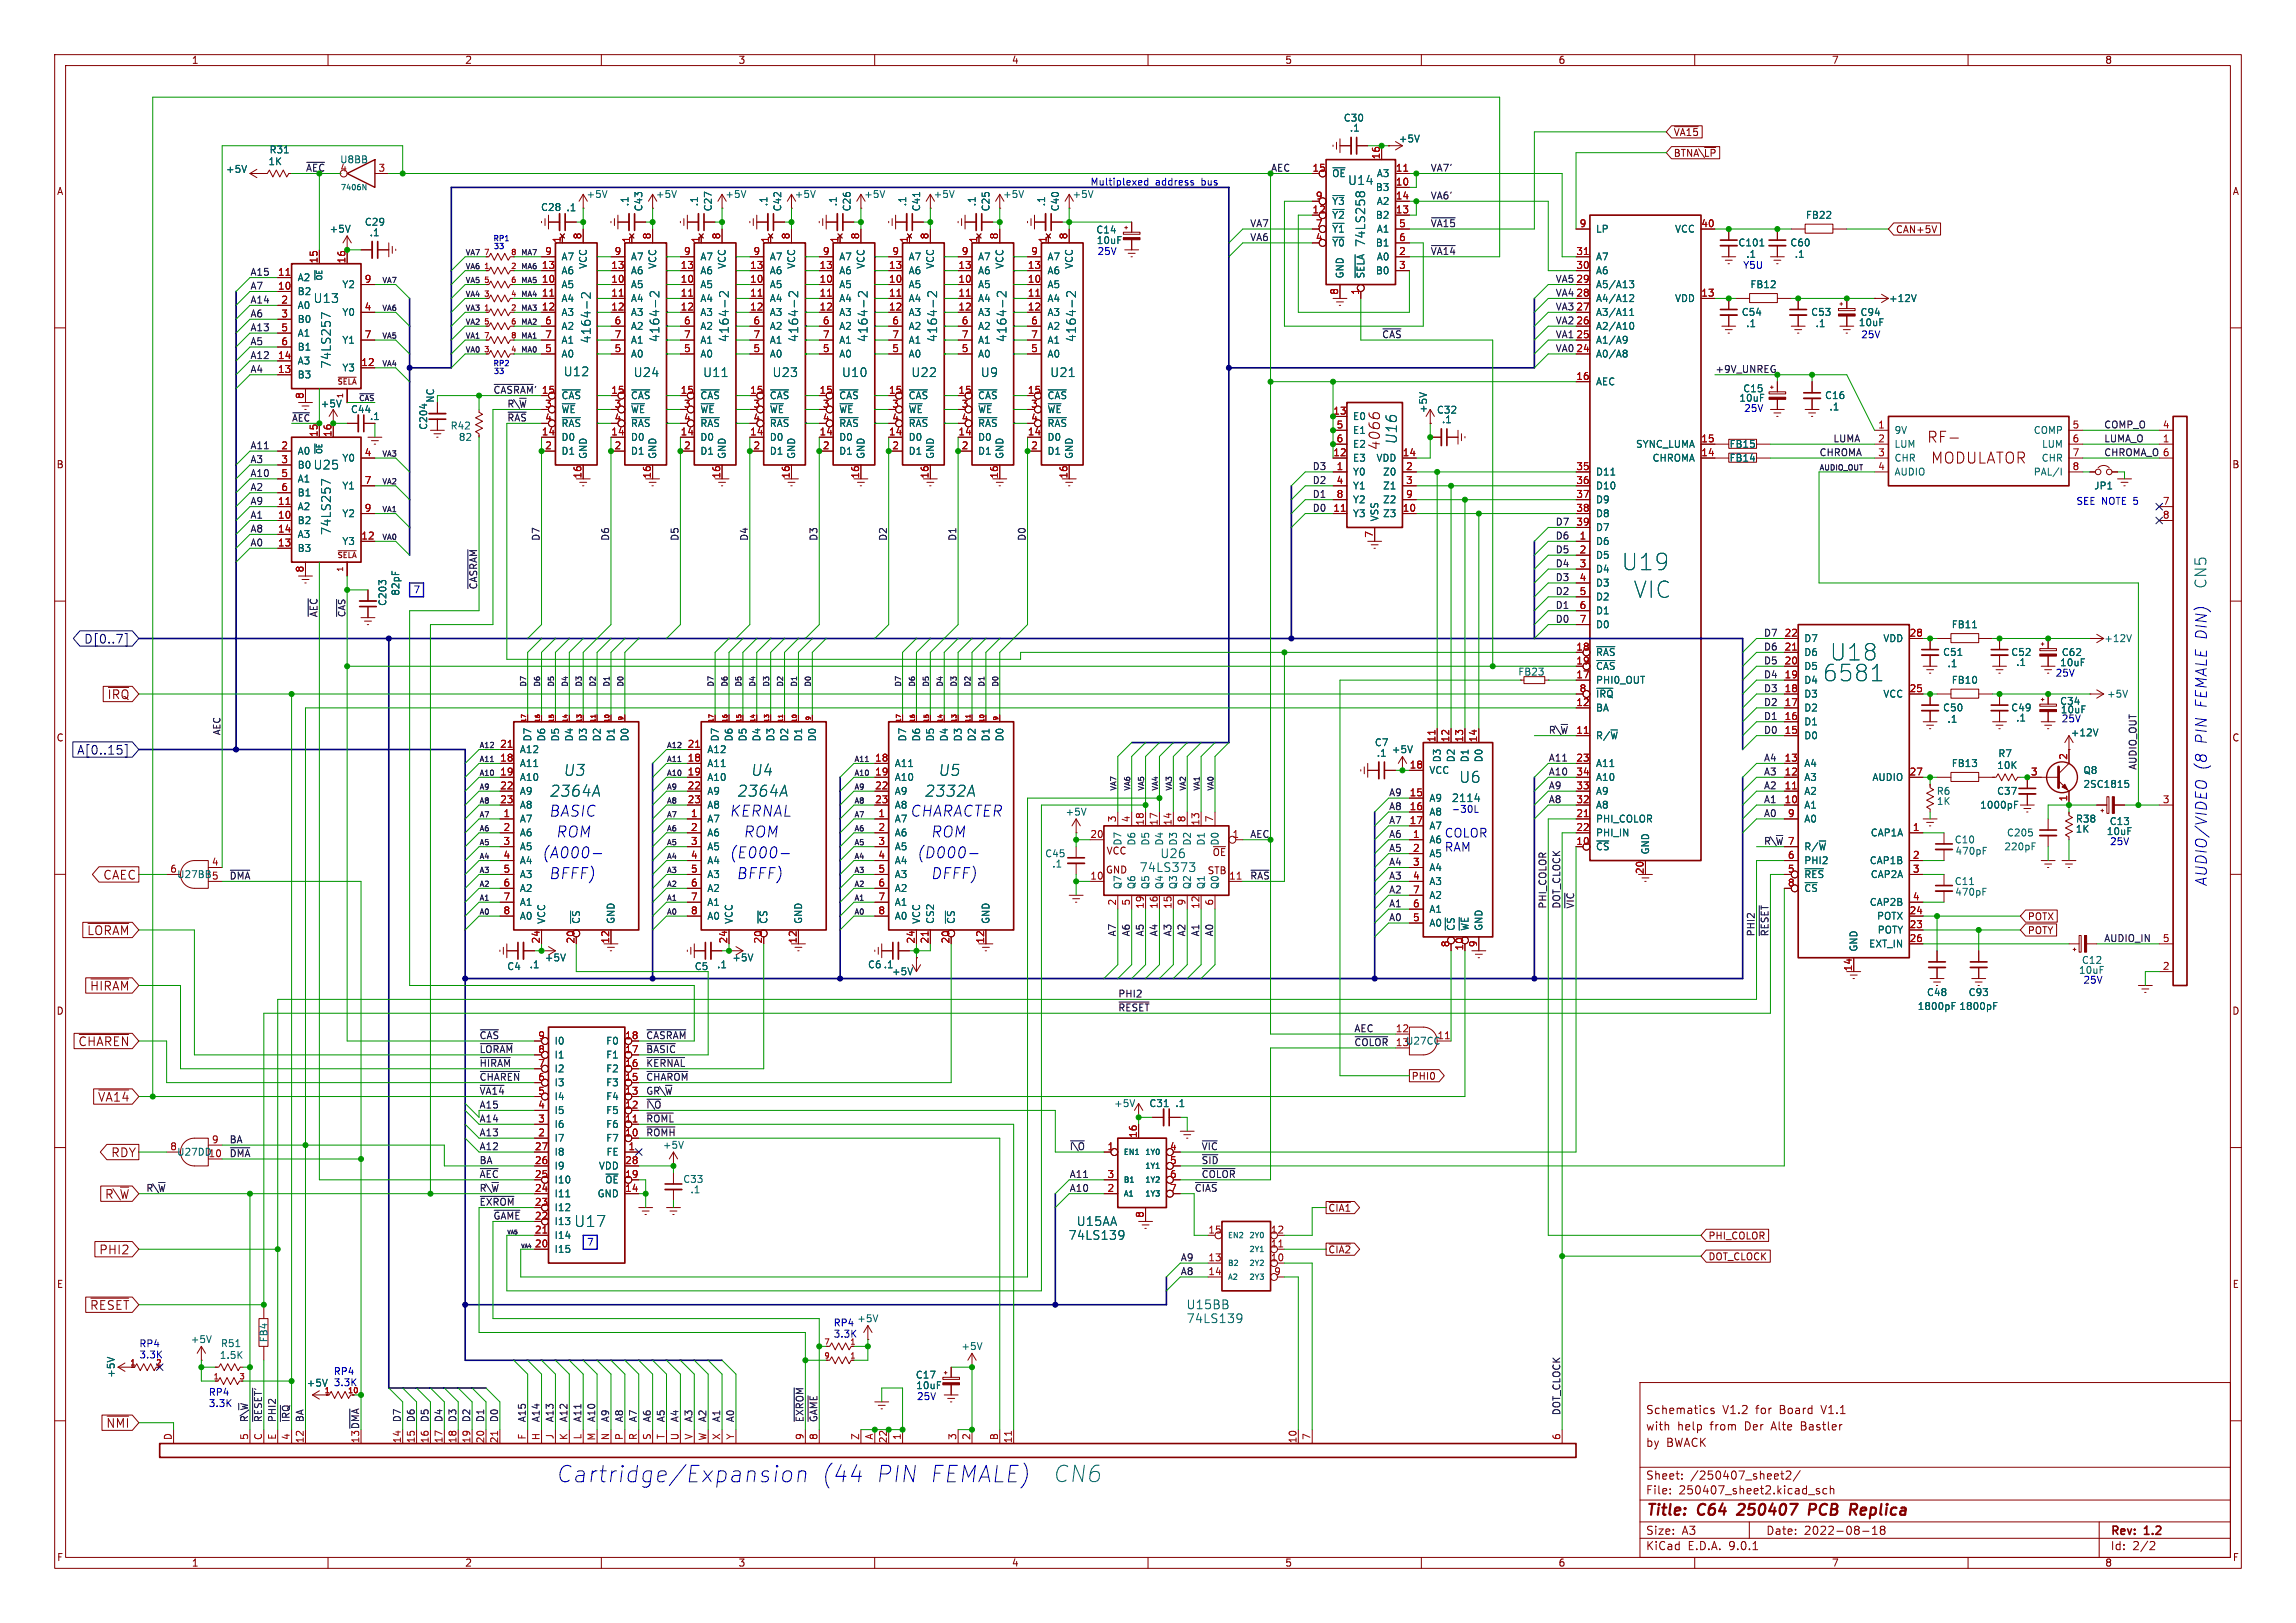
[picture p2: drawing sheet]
<svg xmlns="http://www.w3.org/2000/svg" width="420mm" height="297mm" viewBox="0 0 420 297" stroke-linecap="round" stroke-linejoin="round" font-family="sans-serif">
<defs><g id="words">
<g font-size="4.2" fill="#006464">
<text x="296.6" y="104.6">U19</text>
<text x="298.8" y="109.7">VIC</text>
<text x="333.5" y="124.9">6581</text>
<text x="334.7" y="121.1">U18</text>
<text x="192.6" y="271.5">CN6</text>
</g>
<g font-size="4.2" fill="#0000c2">
<text x="101.6" y="271.5">Cartridge/Expansion</text>
<text x="150" y="271.5">(44</text>
<text x="159.8" y="271.5">PIN FEMALE)</text>
</g>
<g font-size="2.8" fill="#840000">
<text x="352.5" y="81.2">RF-</text>
<text x="353.2" y="85.1">MODULATOR</text>
<text x="301" y="277.9">Title:</text>
<text x="310.6" y="277.9">C64</text>
<text x="318.8" y="277.9">250407</text>
<text x="332.5" y="277.9">PCB</text>
<text x="340.9" y="277.9">Replica</text>
</g>
<g font-size="2.8" fill="#006464">
<text x="403.8" y="107.8" transform="rotate(-90 403.8 107.8)">CN5</text>
<text x="103" y="142.2">U3</text>
<text x="137.3" y="142.2">U4</text>
<text x="171.6" y="142.2">U5</text>
<text x="266.8" y="143.5">U6</text>
<text x="100.5" y="146">2364A</text>
<text x="134.8" y="146">2364A</text>
<text x="169.1" y="146">2332A</text>
<text x="105" y="224.8">U17</text>
</g>
<g font-size="2.8" fill="#0000c2">
<text x="403.9" y="136.3" transform="rotate(-90 403.9 136.3)">PIN FEMALE DIN)</text>
<text x="403.9" y="141.1" transform="rotate(-90 403.9 141.1)">(8</text>
<text x="100.3" y="149.6">BASIC</text>
<text x="133.3" y="149.6">KERNAL</text>
<text x="166.4" y="149.6">CHARACTER</text>
<text x="101.6" y="153.4">ROM</text>
<text x="135.9" y="153.4">ROM</text>
<text x="170.2" y="153.4">ROM</text>
<text x="99.1" y="157.2">(A000-</text>
<text x="100.3" y="161">BFFF)</text>
<text x="133.3" y="157.2">(E000-</text>
<text x="134.6" y="161">BFFF)</text>
<text x="167.6" y="157.2">(D000-</text>
<text x="170.2" y="161">DFFF)</text>
<text x="403.9" y="162.3" transform="rotate(-90 403.9 162.3)">AUDIO/VIDEO</text>
</g>
<text font-size="2.7" fill="#840000" x="252.6" y="82.5" transform="rotate(-90 252.6 82.5)">4066</text>
<text font-size="2.7" fill="#006464" x="255.7" y="81.4" transform="rotate(-90 255.7 81.4)">U16</text>
<g font-size="2.2" fill="#006464">
<text x="246.5" y="34">U14</text>
<text x="249.9" y="45.3" transform="rotate(-90 249.9 45.3)">74LS258</text>
<text x="57.3" y="55.6">U13</text>
<text x="108.3" y="62.9" transform="rotate(-90 108.3 62.9)">4164-2</text>
<text x="120.8" y="62.7" transform="rotate(-90 120.8 62.7)">4164-2</text>
<text x="133.5" y="62.7" transform="rotate(-90 133.5 62.7)">4164-2</text>
<text x="146.2" y="62.7" transform="rotate(-90 146.2 62.7)">4164-2</text>
<text x="158.9" y="62.7" transform="rotate(-90 158.9 62.7)">4164-2</text>
<text x="171.6" y="62.7" transform="rotate(-90 171.6 62.7)">4164-2</text>
<text x="184.3" y="62.7" transform="rotate(-90 184.3 62.7)">4164-2</text>
<text x="197" y="62.7" transform="rotate(-90 197 62.7)">4164-2</text>
<text x="60.7" y="67.5" transform="rotate(-90 60.7 67.5)">74LS257</text>
<text x="103" y="69">U12</text>
<text x="115.8" y="69.2">U24</text>
<text x="128.5" y="69.2">U11</text>
<text x="141.2" y="69.2">U23</text>
<text x="153.9" y="69.2">U10</text>
<text x="166.6" y="69.2">U22</text>
<text x="179.3" y="69.2">U9</text>
<text x="192" y="69.2">U21</text>
<text x="57.3" y="86.1">U25</text>
<text x="60.7" y="98" transform="rotate(-90 60.7 98)">74LS257</text>
<text x="208.4" y="159.8">74LS373</text>
<text x="212.2" y="157.2">U26</text>
<text x="195.4" y="227.1">74LS139</text>
<text x="196.9" y="224.5">U15AA</text>
<text x="216.9" y="239.8">U15BB</text>
<text x="217" y="242.3">74LS139</text>
</g>
<g font-size="2.2" fill="#000084">
<text x="15.4" y="118">D[0..7]</text>
<text x="14.1" y="138.3">A[0..15]</text>
</g>
<g font-size="2.2" fill="#840000">
<text x="19.6" y="128.1">~{IRQ}</text>
<text x="18.8" y="161.2">CAEC</text>
<text x="15.9" y="171.3">~{LORAM}</text>
<text x="16.4" y="181.5">~{HIRAM}</text>
<text x="14.3" y="191.6">~{CHAREN}</text>
<text x="17.9" y="201.8">~{VA14}</text>
<text x="20.3" y="212">RDY</text>
<text x="19.2" y="219.6">R\~{W}</text>
<text x="18.1" y="229.7">PHI2</text>
<text x="16.4" y="239.9">~{RESET}</text>
<text x="19.4" y="261.5">~{NMI}</text>
</g>
<g font-size="2.2" fill="#0000c2">
<text x="264.2" y="153.4">COLOR</text>
<text x="264.2" y="156">RAM</text>
</g>
<g font-size="2.1" fill="#840000">
<text x="301" y="262">with</text>
<text x="301" y="259">Schematics</text>
<text x="306.8" y="262">help</text>
<text x="312.9" y="262">from</text>
<text x="315.1" y="259">V1.2</text>
<text x="319.3" y="262">Der</text>
<text x="321.2" y="259">for</text>
<text x="324.3" y="262">Alte</text>
<text x="325.7" y="259">Board</text>
<text x="329.8" y="262">Bastler</text>
<text x="333.5" y="259">V1.1</text>
<text x="301" y="265">by</text>
<text x="304.8" y="265">BWACK</text>
<text x="301" y="273.7">File:</text>
<text x="301" y="271">Sheet:</text>
<text x="307.1" y="273.7">250407_sheet2.kicad_sch</text>
<text x="309.2" y="271">/250407_sheet2/</text>
<text x="301" y="281.1">Size:</text>
<text x="307.6" y="281.1">A3</text>
<text x="323" y="281.1">Date:</text>
<text x="330" y="281.1">2022-08-18</text>
<text x="386" y="281.3">Rev:</text>
<text x="392.4" y="281.3">1.2</text>
<text x="301" y="283.9">KiCad</text>
<text x="308.7" y="283.9">E.D.A.</text>
<text x="316.3" y="283.9">9.0.1</text>
<text x="386" y="283.9">Id:</text>
<text x="390.1" y="283.9">2/2</text>
</g>
<text font-size="1.9" fill="#006464" x="265.5" y="147">2114</text>
<g font-size="1.8" fill="#840000">
<text x="35" y="11.9">1</text>
<text x="85" y="11.9">2</text>
<text x="135" y="11.9">3</text>
<text x="185" y="11.9">4</text>
<text x="235" y="11.9">5</text>
<text x="285" y="11.9">6</text>
<text x="335" y="11.9">7</text>
<text x="385" y="11.9">8</text>
<text x="306.1" y="28.9">BTNA\~{LP}</text>
<text x="306.1" y="25.1">~{VA15}</text>
<text x="10.3" y="35.9">A</text>
<text x="408.3" y="35.9">A</text>
<text x="346.7" y="42.9">CAN+5V</text>
<text x="10.3" y="85.9">B</text>
<text x="408.2" y="85.9">B</text>
<text x="10.3" y="135.9">C</text>
<text x="408.2" y="135.9">C</text>
<text x="202.2" y="160">GND</text>
<text x="202.3" y="156.6">VCC</text>
<text x="220.8" y="160.2">STB</text>
<text x="221.7" y="156.8">~{OE}</text>
<text x="370.8" y="168.6">POTX</text>
<text x="370.8" y="171.1">POTY</text>
<text x="10.3" y="185.9">D</text>
<text x="408.2" y="185.9">D</text>
<text x="87.6" y="197.9">~{CHAREN} 6</text>
<text x="258.1" y="197.8">PHI0</text>
<text x="242.9" y="221.9">~{CIA1}</text>
<text x="312.4" y="227">PHI_COLOR</text>
<text x="242.9" y="229.6">~{CIA2}</text>
<text x="312.4" y="230.8">DOT_CLOCK</text>
<text x="10.3" y="235.9">E</text>
<text x="408.3" y="235.9">E</text>
<text x="10.3" y="285.9">F</text>
<text x="35" y="286.9">1</text>
<text x="85" y="286.9">2</text>
<text x="135" y="286.9">3</text>
<text x="185" y="286.9">4</text>
<text x="235" y="286.9">5</text>
<text x="285" y="286.9">6</text>
<text x="335" y="286.9">7</text>
<text x="385" y="286.9">8</text>
<text x="408.3" y="285.9">F</text>
</g>
<g font-size="1.8" fill="#006464">
<text x="245.7" y="22.5">C30</text>
<text x="49.2" y="28.3">R31</text>
<text x="246.8" y="24.3">.1</text>
<text x="255.8" y="26.3">+5V</text>
<text x="41.2" y="31.8">+5V</text>
<text x="49" y="30.4">1K</text>
<text x="62.1" y="30.1">U8BB</text>
<text x="243.6" y="32.6">~{OE}</text>
<text x="251.6" y="35.2">B3</text>
<text x="251.8" y="32.6">A3</text>
<text x="66.6" y="41.5">C29</text>
<text x="98.9" y="38.8">C28</text>
<text x="103.5" y="38.9">.1</text>
<text x="107.2" y="36.4">+5V</text>
<text x="115.2" y="37.8" transform="rotate(-90 115.2 37.8)">.1</text>
<text x="117.7" y="38.8" transform="rotate(-90 117.7 38.8)">C43</text>
<text x="119.9" y="36.4">+5V</text>
<text x="127.9" y="37.8" transform="rotate(-90 127.9 37.8)">.1</text>
<text x="130.4" y="38.8" transform="rotate(-90 130.4 38.8)">C27</text>
<text x="132.6" y="36.4">+5V</text>
<text x="140.6" y="37.8" transform="rotate(-90 140.6 37.8)">.1</text>
<text x="143.1" y="38.8" transform="rotate(-90 143.1 38.8)">C42</text>
<text x="145.3" y="36.4">+5V</text>
<text x="153.3" y="37.8" transform="rotate(-90 153.3 37.8)">.1</text>
<text x="155.8" y="38.8" transform="rotate(-90 155.8 38.8)">C26</text>
<text x="158" y="36.4">+5V</text>
<text x="166" y="37.8" transform="rotate(-90 166 37.8)">.1</text>
<text x="168.5" y="38.8" transform="rotate(-90 168.5 38.8)">C41</text>
<text x="170.7" y="36.4">+5V</text>
<text x="178.7" y="37.8" transform="rotate(-90 178.7 37.8)">.1</text>
<text x="181.2" y="38.8" transform="rotate(-90 181.2 38.8)">C25</text>
<text x="183.4" y="36.4">+5V</text>
<text x="191.4" y="37.8" transform="rotate(-90 191.4 37.8)">.1</text>
<text x="193.9" y="38.8" transform="rotate(-90 193.9 38.8)">C40</text>
<text x="196.1" y="36.4">+5V</text>
<text x="243.6" y="37.7">~{Y3}</text>
<text x="243.6" y="40.2">~{Y2}</text>
<text x="251.6" y="40.2">B2</text>
<text x="251.8" y="37.7">A2</text>
<text x="330.2" y="40.2">FB22</text>
<text x="60.2" y="42.8">+5V</text>
<text x="67.5" y="43.4">.1</text>
<text x="102.6" y="47.9">A7</text>
<text x="115.3" y="47.9">A7</text>
<text x="128" y="47.9">A7</text>
<text x="140.7" y="47.9">A7</text>
<text x="153.4" y="47.9">A7</text>
<text x="166.1" y="47.9">A7</text>
<text x="178.8" y="47.9">A7</text>
<text x="191.5" y="47.9">A7</text>
<text x="200.4" y="42.9">C14</text>
<text x="200.5" y="44.9">10uF</text>
<text x="243.6" y="42.8">~{Y1}</text>
<text x="243.6" y="45.3">~{Y0}</text>
<text x="251.6" y="45.3">B1</text>
<text x="251.8" y="42.8">A1</text>
<text x="251.8" y="47.9">A0</text>
<text x="291.8" y="42.8">LP</text>
<text x="291.8" y="47.9">A7</text>
<text x="306.3" y="42.8">VCC</text>
<text x="317.9" y="45.3">C101</text>
<text x="319.3" y="47.4">.1</text>
<text x="327.4" y="45.3">C60</text>
<text x="328.2" y="47.4">.1</text>
<text x="54.4" y="51.7">A2</text>
<text x="62.5" y="52.9">Y2</text>
<text x="102.6" y="50.4">A6</text>
<text x="102.6" y="52.9">A5</text>
<text x="107.5" y="49.3" transform="rotate(-90 107.5 49.3)">VCC</text>
<text x="115.3" y="50.4">A6</text>
<text x="115.3" y="52.9">A5</text>
<text x="120.2" y="49.3" transform="rotate(-90 120.2 49.3)">VCC</text>
<text x="128" y="50.4">A6</text>
<text x="128" y="52.9">A5</text>
<text x="132.9" y="49.3" transform="rotate(-90 132.9 49.3)">VCC</text>
<text x="140.7" y="50.4">A6</text>
<text x="140.7" y="52.9">A5</text>
<text x="145.6" y="49.3" transform="rotate(-90 145.6 49.3)">VCC</text>
<text x="153.4" y="50.4">A6</text>
<text x="153.4" y="52.9">A5</text>
<text x="158.3" y="49.3" transform="rotate(-90 158.3 49.3)">VCC</text>
<text x="166.1" y="50.4">A6</text>
<text x="166.1" y="52.9">A5</text>
<text x="171" y="49.3" transform="rotate(-90 171 49.3)">VCC</text>
<text x="178.8" y="50.4">A6</text>
<text x="178.8" y="52.9">A5</text>
<text x="183.7" y="49.3" transform="rotate(-90 183.7 49.3)">VCC</text>
<text x="191.5" y="50.4">A6</text>
<text x="191.5" y="52.9">A5</text>
<text x="196.4" y="49.3" transform="rotate(-90 196.4 49.3)">VCC</text>
<text x="246" y="51.1" transform="rotate(-90 246 51.1)">GND</text>
<text x="249.8" y="51.1" transform="rotate(-90 249.8 51.1)">~{SELA}</text>
<text x="251.6" y="50.4">B0</text>
<text x="291.8" y="50.4">A6</text>
<text x="291.8" y="52.9">A5/A13</text>
<text x="320.1" y="52.9">FB12</text>
<text x="54.4" y="54.2">B2</text>
<text x="54.4" y="56.7">A0</text>
<text x="54.4" y="59.3">B0</text>
<text x="62.5" y="58">Y0</text>
<text x="102.6" y="55.5">A4</text>
<text x="102.6" y="58">A3</text>
<text x="115.3" y="55.5">A4</text>
<text x="115.3" y="58">A3</text>
<text x="128" y="55.5">A4</text>
<text x="128" y="58">A3</text>
<text x="140.7" y="55.5">A4</text>
<text x="140.7" y="58">A3</text>
<text x="153.4" y="55.5">A4</text>
<text x="153.4" y="58">A3</text>
<text x="166.1" y="55.5">A4</text>
<text x="166.1" y="58">A3</text>
<text x="178.8" y="55.5">A4</text>
<text x="178.8" y="58">A3</text>
<text x="191.5" y="55.5">A4</text>
<text x="191.5" y="58">A3</text>
<text x="291.8" y="55.5">A4/A12</text>
<text x="291.8" y="58">A3/A11</text>
<text x="306.3" y="55.5">VDD</text>
<text x="318.5" y="58">C54</text>
<text x="331.2" y="58">C53</text>
<text x="339.9" y="59.9">10uF</text>
<text x="340.2" y="58">C94</text>
<text x="345.4" y="55.5">+12V</text>
<text x="54.4" y="61.8">A1</text>
<text x="54.4" y="64.4">B1</text>
<text x="62.5" y="63.1">Y1</text>
<text x="102.6" y="60.6">A2</text>
<text x="102.6" y="63.1">A1</text>
<text x="102.6" y="65.6">A0</text>
<text x="115.3" y="60.6">A2</text>
<text x="115.3" y="63.1">A1</text>
<text x="115.3" y="65.6">A0</text>
<text x="128" y="60.6">A2</text>
<text x="128" y="63.1">A1</text>
<text x="128" y="65.6">A0</text>
<text x="140.7" y="60.6">A2</text>
<text x="140.7" y="63.1">A1</text>
<text x="140.7" y="65.6">A0</text>
<text x="153.4" y="60.6">A2</text>
<text x="153.4" y="63.1">A1</text>
<text x="153.4" y="65.6">A0</text>
<text x="166.1" y="60.6">A2</text>
<text x="166.1" y="63.1">A1</text>
<text x="166.1" y="65.6">A0</text>
<text x="178.8" y="60.6">A2</text>
<text x="178.8" y="63.1">A1</text>
<text x="178.8" y="65.6">A0</text>
<text x="191.5" y="60.6">A2</text>
<text x="191.5" y="63.1">A1</text>
<text x="191.5" y="65.6">A0</text>
<text x="291.8" y="60.6">A2/A10</text>
<text x="291.8" y="63.1">A1/A9</text>
<text x="291.8" y="65.6">A0/A8</text>
<text x="319.3" y="60.1">.1</text>
<text x="332" y="60.1">.1</text>
<text x="54.4" y="66.9">A3</text>
<text x="54.4" y="69.4">B3</text>
<text x="62.5" y="68.2">Y3</text>
<text x="291.8" y="70.7">AEC</text>
<text x="318.8" y="72">C15</text>
<text x="58.6" y="74.8">+5V</text>
<text x="64.1" y="75.8">C44</text>
<text x="67.6" y="77.1">.1</text>
<text x="79.6" y="73.8" transform="rotate(-90 79.6 73.8)">NC</text>
<text x="102.6" y="73.3">~{CAS}</text>
<text x="102.6" y="75.8">~{WE}</text>
<text x="115.3" y="73.3">~{CAS}</text>
<text x="115.3" y="75.8">~{WE}</text>
<text x="128" y="73.3">~{CAS}</text>
<text x="128" y="75.8">~{WE}</text>
<text x="140.7" y="73.3">~{CAS}</text>
<text x="140.7" y="75.8">~{WE}</text>
<text x="153.4" y="73.3">~{CAS}</text>
<text x="153.4" y="75.8">~{WE}</text>
<text x="166.1" y="73.3">~{CAS}</text>
<text x="166.1" y="75.8">~{WE}</text>
<text x="178.8" y="73.3">~{CAS}</text>
<text x="178.8" y="75.8">~{WE}</text>
<text x="191.5" y="73.3">~{CAS}</text>
<text x="191.5" y="75.8">~{WE}</text>
<text x="247.4" y="77.1">E0</text>
<text x="261.2" y="75.7" transform="rotate(-90 261.2 75.7)">+5V</text>
<text x="262.7" y="75.9">C32</text>
<text x="263.7" y="77.6">.1</text>
<text x="318.1" y="73.7">10uF</text>
<text x="333.7" y="73.2">C16</text>
<text x="334.6" y="75.3">.1</text>
<text x="54.4" y="83.4">A0</text>
<text x="78.3" y="78.8" transform="rotate(-90 78.3 78.8)">C204</text>
<text x="82.3" y="78.8">R42</text>
<text x="83.8" y="80.9">82</text>
<text x="102.6" y="78.3">~{RAS}</text>
<text x="102.6" y="80.9">D0</text>
<text x="102.6" y="83.4">D1</text>
<text x="115.3" y="78.3">~{RAS}</text>
<text x="115.3" y="80.9">D0</text>
<text x="115.3" y="83.4">D1</text>
<text x="128" y="78.3">~{RAS}</text>
<text x="128" y="80.9">D0</text>
<text x="128" y="83.4">D1</text>
<text x="140.7" y="78.3">~{RAS}</text>
<text x="140.7" y="80.9">D0</text>
<text x="140.7" y="83.4">D1</text>
<text x="153.4" y="78.3">~{RAS}</text>
<text x="153.4" y="80.9">D0</text>
<text x="153.4" y="83.4">D1</text>
<text x="166.1" y="78.3">~{RAS}</text>
<text x="166.1" y="80.9">D0</text>
<text x="166.1" y="83.4">D1</text>
<text x="178.8" y="78.3">~{RAS}</text>
<text x="178.8" y="80.9">D0</text>
<text x="178.8" y="83.4">D1</text>
<text x="191.5" y="78.3">~{RAS}</text>
<text x="191.5" y="80.9">D0</text>
<text x="191.5" y="83.4">D1</text>
<text x="247.4" y="79.6">E1</text>
<text x="247.4" y="82.1">E2</text>
<text x="299.2" y="82.1">SYNC_LUMA</text>
<text x="316.3" y="82.1">FB15</text>
<text x="346.5" y="79.6">9V</text>
<text x="346.5" y="82.1">LUM</text>
<text x="371.9" y="79.6">COMP</text>
<text x="373.4" y="82.1">LUM</text>
<text x="54.4" y="86">B0</text>
<text x="54.4" y="88.5">A1</text>
<text x="62.5" y="84.7">Y0</text>
<text x="62.5" y="89.8">Y1</text>
<text x="107.5" y="84.1" transform="rotate(-90 107.5 84.1)">GND</text>
<text x="120.2" y="84.1" transform="rotate(-90 120.2 84.1)">GND</text>
<text x="132.9" y="84.1" transform="rotate(-90 132.9 84.1)">GND</text>
<text x="145.6" y="84.1" transform="rotate(-90 145.6 84.1)">GND</text>
<text x="158.3" y="84.1" transform="rotate(-90 158.3 84.1)">GND</text>
<text x="171" y="84.1" transform="rotate(-90 171 84.1)">GND</text>
<text x="183.7" y="84.1" transform="rotate(-90 183.7 84.1)">GND</text>
<text x="196.4" y="84.1" transform="rotate(-90 196.4 84.1)">GND</text>
<text x="247.4" y="84.7">E3</text>
<text x="247.4" y="87.2">Y0</text>
<text x="247.4" y="89.8">Y1</text>
<text x="251.7" y="84.7">VDD</text>
<text x="252.9" y="87.2">Z0</text>
<text x="252.9" y="89.8">Z1</text>
<text x="291.8" y="87.2">D11</text>
<text x="291.8" y="89.8">D10</text>
<text x="302.2" y="84.7">CHROMA</text>
<text x="316.3" y="84.7">FB14</text>
<text x="346.5" y="84.7">CHR</text>
<text x="346.5" y="87.2">AUDIO</text>
<text x="371.9" y="87.2">PAL/I</text>
<text x="373.4" y="84.7">CHR</text>
<text x="383" y="89.8">JP1</text>
<text x="54.4" y="91">B1</text>
<text x="54.4" y="93.6">A2</text>
<text x="62.5" y="94.8">Y2</text>
<text x="247.4" y="92.3">Y2</text>
<text x="247.4" y="94.8">Y3</text>
<text x="252.3" y="95.5" transform="rotate(-90 252.3 95.5)">VSS</text>
<text x="252.9" y="92.3">Z2</text>
<text x="252.9" y="94.8">Z3</text>
<text x="291.8" y="92.3">D9</text>
<text x="291.8" y="94.8">D8</text>
<text x="54.4" y="96.1">B2</text>
<text x="54.4" y="98.7">A3</text>
<text x="54.4" y="101.2">B3</text>
<text x="62.5" y="99.9">Y3</text>
<text x="291.8" y="97.4">D7</text>
<text x="291.8" y="99.9">D6</text>
<text x="291.8" y="102.5">D5</text>
<text x="291.8" y="105">D4</text>
<text x="291.8" y="107.5">D3</text>
<text x="70.9" y="111" transform="rotate(-90 70.9 111)">C203</text>
<text x="73.3" y="109.1" transform="rotate(-90 73.3 109.1)">82pF</text>
<text x="291.8" y="110.1">D2</text>
<text x="291.8" y="112.6">D1</text>
<text x="291.8" y="115.2">D0</text>
<text x="329.9" y="117.7">D7</text>
<text x="344.4" y="117.7">VDD</text>
<text x="356.9" y="115.2">FB11</text>
<text x="384.8" y="117.7">+12V</text>
<text x="277.6" y="123.8">FB23</text>
<text x="291.8" y="120.2">~{RAS}</text>
<text x="291.8" y="122.8">~{CAS}</text>
<text x="291.8" y="125.3">PHI0_OUT</text>
<text x="329.9" y="120.2">D6</text>
<text x="329.9" y="122.8">D5</text>
<text x="329.9" y="125.3">D4</text>
<text x="355.3" y="120.2">C51</text>
<text x="356.1" y="122.3">.1</text>
<text x="356.9" y="125.3">FB10</text>
<text x="367.8" y="120.2">C52</text>
<text x="368.7" y="122.1">.1</text>
<text x="376.7" y="122.1">10uF</text>
<text x="377" y="120.2">C62</text>
<text x="291.8" y="127.9">~{IRQ}</text>
<text x="291.8" y="130.4">BA</text>
<text x="329.9" y="127.9">D3</text>
<text x="329.9" y="130.4">D2</text>
<text x="344.4" y="127.9">VCC</text>
<text x="355.3" y="130.4">C50</text>
<text x="367.8" y="130.4">C49</text>
<text x="376.7" y="129.2">C34</text>
<text x="376.9" y="130.7">10uF</text>
<text x="385.3" y="127.9">+5V</text>
<text x="97.4" y="135.8" transform="rotate(-90 97.4 135.8)">D7</text>
<text x="99.9" y="135.8" transform="rotate(-90 99.9 135.8)">D6</text>
<text x="102.5" y="135.8" transform="rotate(-90 102.5 135.8)">D5</text>
<text x="105" y="135.8" transform="rotate(-90 105 135.8)">D4</text>
<text x="107.5" y="135.8" transform="rotate(-90 107.5 135.8)">D3</text>
<text x="110.1" y="135.8" transform="rotate(-90 110.1 135.8)">D2</text>
<text x="112.6" y="135.8" transform="rotate(-90 112.6 135.8)">D1</text>
<text x="115.2" y="135.8" transform="rotate(-90 115.2 135.8)">D0</text>
<text x="131.7" y="135.8" transform="rotate(-90 131.7 135.8)">D7</text>
<text x="134.2" y="135.8" transform="rotate(-90 134.2 135.8)">D6</text>
<text x="136.8" y="135.8" transform="rotate(-90 136.8 135.8)">D5</text>
<text x="139.3" y="135.8" transform="rotate(-90 139.3 135.8)">D4</text>
<text x="141.8" y="135.8" transform="rotate(-90 141.8 135.8)">D3</text>
<text x="144.4" y="135.8" transform="rotate(-90 144.4 135.8)">D2</text>
<text x="146.9" y="135.8" transform="rotate(-90 146.9 135.8)">D1</text>
<text x="149.5" y="135.8" transform="rotate(-90 149.5 135.8)">D0</text>
<text x="166" y="135.8" transform="rotate(-90 166 135.8)">D7</text>
<text x="168.5" y="135.8" transform="rotate(-90 168.5 135.8)">D6</text>
<text x="171" y="135.8" transform="rotate(-90 171 135.8)">D5</text>
<text x="173.6" y="135.8" transform="rotate(-90 173.6 135.8)">D4</text>
<text x="176.1" y="135.8" transform="rotate(-90 176.1 135.8)">D3</text>
<text x="178.7" y="135.8" transform="rotate(-90 178.7 135.8)">D2</text>
<text x="181.2" y="135.8" transform="rotate(-90 181.2 135.8)">D1</text>
<text x="183.7" y="135.8" transform="rotate(-90 183.7 135.8)">D0</text>
<text x="251.4" y="136.8">C7</text>
<text x="291.8" y="135.5">R/~{W}</text>
<text x="329.9" y="132.9">D1</text>
<text x="329.9" y="135.5">D0</text>
<text x="356.1" y="132.5">.1</text>
<text x="368.7" y="132.2">.1</text>
<text x="377" y="132.3">25V</text>
<text x="378.7" y="135">+12V</text>
<text x="95" y="138">A12</text>
<text x="95" y="140.6">A11</text>
<text x="95" y="143.1">A10</text>
<text x="129.3" y="138">A12</text>
<text x="129.3" y="140.6">A11</text>
<text x="129.3" y="143.1">A10</text>
<text x="163.6" y="140.6">A11</text>
<text x="163.6" y="143.1">A10</text>
<text x="251.7" y="138.7">.1</text>
<text x="254.5" y="138">+5V</text>
<text x="261.4" y="141.8">VCC</text>
<text x="263.8" y="139.6" transform="rotate(-90 263.8 139.6)">D3</text>
<text x="266.3" y="139.6" transform="rotate(-90 266.3 139.6)">D2</text>
<text x="268.8" y="139.6" transform="rotate(-90 268.8 139.6)">D1</text>
<text x="271.4" y="139.6" transform="rotate(-90 271.4 139.6)">D0</text>
<text x="291.8" y="140.6">A11</text>
<text x="291.8" y="143.1">A10</text>
<text x="329.9" y="140.6">A4</text>
<text x="329.9" y="143.1">A3</text>
<text x="342.4" y="143.1">AUDIO</text>
<text x="356.9" y="140.6">FB13</text>
<text x="365.2" y="140.9">10K</text>
<text x="365.4" y="138.8">R7</text>
<text x="381" y="141.8">Q8</text>
<text x="95" y="145.6">A9</text>
<text x="95" y="148.2">A8</text>
<text x="129.3" y="145.6">A9</text>
<text x="129.3" y="148.2">A8</text>
<text x="163.6" y="145.6">A9</text>
<text x="163.6" y="148.2">A8</text>
<text x="194.8" y="149.5">+5V</text>
<text x="261.4" y="146.9">A9</text>
<text x="261.4" y="149.5">A8</text>
<text x="291.8" y="145.6">A9</text>
<text x="291.8" y="148.2">A8</text>
<text x="329.9" y="145.6">A2</text>
<text x="329.9" y="148.2">A1</text>
<text x="354.2" y="145.6">R6</text>
<text x="354.2" y="147.5">1K</text>
<text x="362.1" y="148.2">1000pF</text>
<text x="365.2" y="145.6">C37</text>
<text x="381" y="144.4">2SC1815</text>
<text x="95" y="150.7">A7</text>
<text x="95" y="153.3">A6</text>
<text x="95" y="155.8">A5</text>
<text x="129.3" y="150.7">A7</text>
<text x="129.3" y="153.3">A6</text>
<text x="129.3" y="155.8">A5</text>
<text x="163.6" y="150.7">A7</text>
<text x="163.6" y="153.3">A6</text>
<text x="163.6" y="155.8">A5</text>
<text x="205.3" y="154.8" transform="rotate(-90 205.3 154.8)">D7</text>
<text x="207.9" y="154.8" transform="rotate(-90 207.9 154.8)">D6</text>
<text x="210.4" y="154.8" transform="rotate(-90 210.4 154.8)">D5</text>
<text x="213" y="154.8" transform="rotate(-90 213 154.8)">D4</text>
<text x="215.5" y="154.8" transform="rotate(-90 215.5 154.8)">D3</text>
<text x="218" y="154.8" transform="rotate(-90 218 154.8)">D2</text>
<text x="220.6" y="154.8" transform="rotate(-90 220.6 154.8)">D1</text>
<text x="223.1" y="154.8" transform="rotate(-90 223.1 154.8)">D0</text>
<text x="261.4" y="152">A7</text>
<text x="261.4" y="154.5">A6</text>
<text x="291.8" y="150.7">PHI_COLOR</text>
<text x="291.8" y="153.3">PHI_IN</text>
<text x="291.8" y="155.8">~{CS}</text>
<text x="329.9" y="150.7">A0</text>
<text x="329.9" y="155.8">R/~{W}</text>
<text x="342.1" y="153.3">CAP1A</text>
<text x="357.5" y="154.5">C10</text>
<text x="366.5" y="155.8">220pF</text>
<text x="367" y="153.3">C205</text>
<text x="379.6" y="152.6">1K</text>
<text x="379.6" y="150.7">R38</text>
<text x="385.3" y="153">10uF</text>
<text x="385.8" y="151.2">C13</text>
<text x="32.3" y="160.9">U27BB</text>
<text x="38.7" y="161">5</text>
<text x="95" y="158.3">A4</text>
<text x="95" y="160.9">A3</text>
<text x="129.3" y="158.3">A4</text>
<text x="129.3" y="160.9">A3</text>
<text x="163.6" y="158.3">A4</text>
<text x="163.6" y="160.9">A3</text>
<text x="191.1" y="157.1">C45</text>
<text x="192.4" y="159">.1</text>
<text x="261.4" y="157.1">A5</text>
<text x="261.4" y="159.6">A4</text>
<text x="301.9" y="156.5" transform="rotate(-90 301.9 156.5)">GND</text>
<text x="329.9" y="158.3">PHI2</text>
<text x="329.9" y="160.9">~{RES}</text>
<text x="341.9" y="158.3">CAP1B</text>
<text x="342.1" y="160.9">CAP2A</text>
<text x="357.6" y="156.6">470pF</text>
<text x="95" y="163.4">A2</text>
<text x="95" y="166">A1</text>
<text x="129.3" y="163.4">A2</text>
<text x="129.3" y="166">A1</text>
<text x="163.6" y="163.4">A2</text>
<text x="163.6" y="166">A1</text>
<text x="205.3" y="162.8" transform="rotate(-90 205.3 162.8)">Q7</text>
<text x="207.9" y="162.8" transform="rotate(-90 207.9 162.8)">Q6</text>
<text x="210.4" y="162.8" transform="rotate(-90 210.4 162.8)">Q5</text>
<text x="213" y="162.8" transform="rotate(-90 213 162.8)">Q4</text>
<text x="215.5" y="162.8" transform="rotate(-90 215.5 162.8)">Q3</text>
<text x="218" y="162.8" transform="rotate(-90 218 162.8)">Q2</text>
<text x="220.6" y="162.8" transform="rotate(-90 220.6 162.8)">Q1</text>
<text x="223.1" y="162.8" transform="rotate(-90 223.1 162.8)">Q0</text>
<text x="261.4" y="162.2">A3</text>
<text x="261.4" y="164.7">A2</text>
<text x="261.4" y="167.2">A1</text>
<text x="329.9" y="163.4">~{CS}</text>
<text x="341.9" y="166">CAP2B</text>
<text x="357.5" y="162.2">C11</text>
<text x="357.5" y="164.1">470pF</text>
<text x="95" y="168.5">A0</text>
<text x="99.9" y="169.2" transform="rotate(-90 99.9 169.2)">VCC</text>
<text x="106.3" y="169.2" transform="rotate(-90 106.3 169.2)">~{CS}</text>
<text x="112.6" y="169.2" transform="rotate(-90 112.6 169.2)">GND</text>
<text x="129.3" y="168.5">A0</text>
<text x="134.2" y="169.2" transform="rotate(-90 134.2 169.2)">VCC</text>
<text x="140.6" y="169.2" transform="rotate(-90 140.6 169.2)">~{CS}</text>
<text x="146.9" y="169.2" transform="rotate(-90 146.9 169.2)">GND</text>
<text x="163.6" y="168.5">A0</text>
<text x="168.5" y="169.2" transform="rotate(-90 168.5 169.2)">VCC</text>
<text x="171" y="169.2" transform="rotate(-90 171 169.2)">CS2</text>
<text x="174.9" y="169.2" transform="rotate(-90 174.9 169.2)">~{CS}</text>
<text x="181.2" y="169.2" transform="rotate(-90 181.2 169.2)">GND</text>
<text x="261.4" y="169.8">A0</text>
<text x="266.3" y="170.4" transform="rotate(-90 266.3 170.4)">~{CS}</text>
<text x="268.8" y="170.4" transform="rotate(-90 268.8 170.4)">~{WE}</text>
<text x="271.4" y="170.4" transform="rotate(-90 271.4 170.4)">GND</text>
<text x="341.8" y="173.6">EXT_IN</text>
<text x="343.3" y="168.5">POTX</text>
<text x="343.4" y="171">POTY</text>
<text x="92.7" y="177.7">C4</text>
<text x="96.8" y="177.4">.1</text>
<text x="99.6" y="176.1">+5V</text>
<text x="127" y="177.7">C5</text>
<text x="131.1" y="177.4">.1</text>
<text x="133.9" y="176.1">+5V</text>
<text x="158.7" y="177.4">C6 .1</text>
<text x="163.1" y="178.7">+5V</text>
<text x="340" y="174.2" transform="rotate(-90 340 174.2)">GND</text>
<text x="380.2" y="178.4">10uF</text>
<text x="380.7" y="176.6">C12</text>
<text x="350.7" y="185">1800pF</text>
<text x="352.4" y="182.5">C48</text>
<text x="358.3" y="185">1800pF</text>
<text x="360" y="182.5">C93</text>
<text x="101.3" y="191.4">I0</text>
<text x="110.8" y="191.4">F0</text>
<text x="255.2" y="191.5">13U27CC</text>
<text x="262.8" y="190.2">11</text>
<text x="101.3" y="193.9">I1</text>
<text x="101.3" y="196.4">I2</text>
<text x="110.8" y="193.9">F1</text>
<text x="110.8" y="196.4">F2</text>
<text x="101.3" y="199">I3</text>
<text x="101.3" y="201.5">I4</text>
<text x="110.8" y="199">F3</text>
<text x="110.8" y="201.5">F4</text>
<text x="203.7" y="202.8">+5V</text>
<text x="210.1" y="202.8">C31</text>
<text x="214.9" y="202.8">.1</text>
<text x="101.3" y="204.1">I5</text>
<text x="101.3" y="206.6">I6</text>
<text x="101.3" y="209.1">I7</text>
<text x="110.8" y="204.1">F5</text>
<text x="110.8" y="206.6">F6</text>
<text x="110.8" y="209.1">F7</text>
<text x="32.3" y="211.7">U27DD10</text>
<text x="101.3" y="211.7">I8</text>
<text x="101.3" y="214.2">I9</text>
<text x="109.5" y="214.2">VDD</text>
<text x="110.8" y="211.7">FE</text>
<text x="121.2" y="210.4">+5V</text>
<text x="101.3" y="216.8">I10</text>
<text x="101.3" y="219.3">I11</text>
<text x="101.3" y="221.8">I12</text>
<text x="109.2" y="219.3">GND</text>
<text x="110.6" y="216.8">~{OE}</text>
<text x="124.9" y="216.7">C33</text>
<text x="126.2" y="218.6">.1</text>
<text x="101.3" y="224.4">I13</text>
<text x="101.3" y="226.9">I14</text>
<text x="101.3" y="229.5">I15</text>
<text x="34.8" y="246">+5V</text>
<text x="49.1" y="245.7" transform="rotate(-90 49.1 245.7)">FB4</text>
<text x="156.7" y="242.2">+5V</text>
<text x="40.1" y="248.9">1.5K</text>
<text x="40.3" y="246.7">R51</text>
<text x="175.8" y="247.2">+5V</text>
<text x="21.2" y="252.2" transform="rotate(-90 21.2 252.2)">+5V</text>
<text x="56" y="253.9">+5V</text>
<text x="167.4" y="252.5">C17</text>
<text x="167.5" y="254.4">10uF</text>
</g>
<g font-size="1.8" fill="#a90000">
<text x="252.5" y="29.3" transform="rotate(-90 252.5 29.3)">16</text>
<text x="69.1" y="31.5">3</text>
<text x="240" y="31.5">15</text>
<text x="255.2" y="31.5">11</text>
<text x="255.2" y="34">10</text>
<text x="240" y="39.1">12</text>
<text x="240.6" y="36.6">9</text>
<text x="240.6" y="41.7">7</text>
<text x="255.2" y="36.6">14</text>
<text x="255.2" y="39.1">13</text>
<text x="255.8" y="41.7">5</text>
<text x="288.9" y="41.7">9</text>
<text x="311.1" y="41.7">40</text>
<text x="99.6" y="46.7">9</text>
<text x="102.6" y="44.5" transform="rotate(-90 102.6 44.5)">1</text>
<text x="106.4" y="43.9" transform="rotate(-90 106.4 43.9)">8</text>
<text x="112.3" y="46.7">9</text>
<text x="115.3" y="44.5" transform="rotate(-90 115.3 44.5)">1</text>
<text x="119.1" y="43.9" transform="rotate(-90 119.1 43.9)">8</text>
<text x="125" y="46.7">9</text>
<text x="128" y="44.5" transform="rotate(-90 128 44.5)">1</text>
<text x="131.8" y="43.9" transform="rotate(-90 131.8 43.9)">8</text>
<text x="137.7" y="46.7">9</text>
<text x="140.7" y="44.5" transform="rotate(-90 140.7 44.5)">1</text>
<text x="144.5" y="43.9" transform="rotate(-90 144.5 43.9)">8</text>
<text x="150.4" y="46.7">9</text>
<text x="153.4" y="44.5" transform="rotate(-90 153.4 44.5)">1</text>
<text x="157.2" y="43.9" transform="rotate(-90 157.2 43.9)">8</text>
<text x="163.1" y="46.7">9</text>
<text x="166.1" y="44.5" transform="rotate(-90 166.1 44.5)">1</text>
<text x="169.9" y="43.9" transform="rotate(-90 169.9 43.9)">8</text>
<text x="175.8" y="46.7">9</text>
<text x="178.8" y="44.5" transform="rotate(-90 178.8 44.5)">1</text>
<text x="182.6" y="43.9" transform="rotate(-90 182.6 43.9)">8</text>
<text x="188.5" y="46.7">9</text>
<text x="191.5" y="44.5" transform="rotate(-90 191.5 44.5)">1</text>
<text x="195.3" y="43.9" transform="rotate(-90 195.3 43.9)">8</text>
<text x="240.6" y="44.2">4</text>
<text x="255.8" y="44.2">6</text>
<text x="255.8" y="46.7">2</text>
<text x="288.2" y="46.7">31</text>
<text x="50.8" y="50.5">11</text>
<text x="50.8" y="53.1">10</text>
<text x="58.2" y="48.3" transform="rotate(-90 58.2 48.3)">15</text>
<text x="63.2" y="48.3" transform="rotate(-90 63.2 48.3)">16</text>
<text x="66.6" y="51.8">9</text>
<text x="99" y="49.3">13</text>
<text x="99" y="51.8">10</text>
<text x="111.7" y="49.3">13</text>
<text x="111.7" y="51.8">10</text>
<text x="124.4" y="49.3">13</text>
<text x="124.4" y="51.8">10</text>
<text x="137.1" y="49.3">13</text>
<text x="137.1" y="51.8">10</text>
<text x="149.8" y="49.3">13</text>
<text x="149.8" y="51.8">10</text>
<text x="162.5" y="49.3">13</text>
<text x="162.5" y="51.8">10</text>
<text x="175.2" y="49.3">13</text>
<text x="175.2" y="51.8">10</text>
<text x="187.9" y="49.3">13</text>
<text x="187.9" y="51.8">10</text>
<text x="255.8" y="49.3">3</text>
<text x="288.2" y="49.3">30</text>
<text x="288.2" y="51.8">29</text>
<text x="51.4" y="55.6">2</text>
<text x="51.4" y="58.2">3</text>
<text x="66.6" y="56.9">4</text>
<text x="99" y="54.4">11</text>
<text x="99" y="56.9">12</text>
<text x="99.6" y="59.4">6</text>
<text x="111.7" y="54.4">11</text>
<text x="111.7" y="56.9">12</text>
<text x="112.3" y="59.4">6</text>
<text x="124.4" y="54.4">11</text>
<text x="124.4" y="56.9">12</text>
<text x="125" y="59.4">6</text>
<text x="137.1" y="54.4">11</text>
<text x="137.1" y="56.9">12</text>
<text x="137.7" y="59.4">6</text>
<text x="149.8" y="54.4">11</text>
<text x="149.8" y="56.9">12</text>
<text x="150.4" y="59.4">6</text>
<text x="162.5" y="54.4">11</text>
<text x="162.5" y="56.9">12</text>
<text x="163.1" y="59.4">6</text>
<text x="175.2" y="54.4">11</text>
<text x="175.2" y="56.9">12</text>
<text x="175.8" y="59.4">6</text>
<text x="187.9" y="54.4">11</text>
<text x="187.9" y="56.9">12</text>
<text x="188.5" y="59.4">6</text>
<text x="244.9" y="54" transform="rotate(-90 244.9 54)">8</text>
<text x="248.7" y="54" transform="rotate(-90 248.7 54)">1</text>
<text x="288.2" y="54.4">28</text>
<text x="288.2" y="56.9">27</text>
<text x="288.2" y="59.4">26</text>
<text x="311.1" y="54.4">13</text>
<text x="50.8" y="65.8">14</text>
<text x="51.4" y="60.7">5</text>
<text x="51.4" y="63.2">6</text>
<text x="66.6" y="62">7</text>
<text x="99.6" y="62">7</text>
<text x="99.6" y="64.5">5</text>
<text x="112.3" y="62">7</text>
<text x="112.3" y="64.5">5</text>
<text x="125" y="62">7</text>
<text x="125" y="64.5">5</text>
<text x="137.7" y="62">7</text>
<text x="137.7" y="64.5">5</text>
<text x="150.4" y="62">7</text>
<text x="150.4" y="64.5">5</text>
<text x="163.1" y="62">7</text>
<text x="163.1" y="64.5">5</text>
<text x="175.8" y="62">7</text>
<text x="175.8" y="64.5">5</text>
<text x="188.5" y="62">7</text>
<text x="188.5" y="64.5">5</text>
<text x="288.2" y="62">25</text>
<text x="288.2" y="64.5">24</text>
<text x="50.8" y="68.3">13</text>
<text x="66" y="67.1">12</text>
<text x="288.2" y="69.6">16</text>
<text x="55.6" y="73.1" transform="rotate(-90 55.6 73.1)">8</text>
<text x="99" y="72.1">15</text>
<text x="99.6" y="74.7">3</text>
<text x="99.6" y="77.2">4</text>
<text x="111.7" y="72.1">15</text>
<text x="112.3" y="74.7">3</text>
<text x="112.3" y="77.2">4</text>
<text x="124.4" y="72.1">15</text>
<text x="125" y="74.7">3</text>
<text x="125" y="77.2">4</text>
<text x="137.1" y="72.1">15</text>
<text x="137.7" y="74.7">3</text>
<text x="137.7" y="77.2">4</text>
<text x="149.8" y="72.1">15</text>
<text x="150.4" y="74.7">3</text>
<text x="150.4" y="77.2">4</text>
<text x="162.5" y="72.1">15</text>
<text x="163.1" y="74.7">3</text>
<text x="163.1" y="77.2">4</text>
<text x="175.2" y="72.1">15</text>
<text x="175.8" y="74.7">3</text>
<text x="175.8" y="77.2">4</text>
<text x="187.9" y="72.1">15</text>
<text x="188.5" y="74.7">3</text>
<text x="188.5" y="77.2">4</text>
<text x="243.8" y="75.9">13</text>
<text x="51.4" y="82.3">2</text>
<text x="58.2" y="80.1" transform="rotate(-90 58.2 80.1)">15</text>
<text x="60.7" y="80.1" transform="rotate(-90 60.7 80.1)">16</text>
<text x="66.6" y="83.6">4</text>
<text x="99" y="79.8">14</text>
<text x="99.6" y="82.3">2</text>
<text x="111.7" y="79.8">14</text>
<text x="112.3" y="82.3">2</text>
<text x="124.4" y="79.8">14</text>
<text x="125" y="82.3">2</text>
<text x="137.1" y="79.8">14</text>
<text x="137.7" y="82.3">2</text>
<text x="149.8" y="79.8">14</text>
<text x="150.4" y="82.3">2</text>
<text x="162.5" y="79.8">14</text>
<text x="163.1" y="82.3">2</text>
<text x="175.2" y="79.8">14</text>
<text x="175.8" y="82.3">2</text>
<text x="187.9" y="79.8">14</text>
<text x="188.5" y="82.3">2</text>
<text x="243.8" y="83.6">12</text>
<text x="244.4" y="78.5">5</text>
<text x="244.4" y="81">6</text>
<text x="256.5" y="83.6">14</text>
<text x="311.1" y="81">15</text>
<text x="311.1" y="83.6">14</text>
<text x="343.5" y="78.5">1</text>
<text x="343.5" y="81">2</text>
<text x="343.5" y="83.6">3</text>
<text x="379" y="78.5">5</text>
<text x="379" y="81">6</text>
<text x="379" y="83.6">7</text>
<text x="395.5" y="78.5">4</text>
<text x="395.5" y="81">1</text>
<text x="51.4" y="84.8">3</text>
<text x="51.4" y="87.4">5</text>
<text x="51.4" y="89.9">6</text>
<text x="66.6" y="88.6">7</text>
<text x="106.4" y="87.7" transform="rotate(-90 106.4 87.7)">16</text>
<text x="119.1" y="87.7" transform="rotate(-90 119.1 87.7)">16</text>
<text x="131.8" y="87.7" transform="rotate(-90 131.8 87.7)">16</text>
<text x="144.5" y="87.7" transform="rotate(-90 144.5 87.7)">16</text>
<text x="157.2" y="87.7" transform="rotate(-90 157.2 87.7)">16</text>
<text x="169.9" y="87.7" transform="rotate(-90 169.9 87.7)">16</text>
<text x="182.6" y="87.7" transform="rotate(-90 182.6 87.7)">16</text>
<text x="195.3" y="87.7" transform="rotate(-90 195.3 87.7)">16</text>
<text x="244.4" y="86.1">1</text>
<text x="244.4" y="88.6">4</text>
<text x="257.1" y="86.1">2</text>
<text x="257.1" y="88.6">3</text>
<text x="288.2" y="86.1">35</text>
<text x="288.2" y="88.6">36</text>
<text x="343.5" y="86.1">4</text>
<text x="379" y="86.1">8</text>
<text x="50.8" y="92.5">11</text>
<text x="50.8" y="95">10</text>
<text x="66.6" y="93.7">9</text>
<text x="243.8" y="93.7">11</text>
<text x="244.4" y="91.2">8</text>
<text x="256.5" y="93.7">10</text>
<text x="257.1" y="91.2">9</text>
<text x="288.2" y="91.2">37</text>
<text x="288.2" y="93.7">38</text>
<text x="395.5" y="92.5">7</text>
<text x="395.5" y="95">8</text>
<text x="50.8" y="97.5">14</text>
<text x="50.8" y="100.1">13</text>
<text x="66" y="98.8">12</text>
<text x="251.2" y="98.5" transform="rotate(-90 251.2 98.5)">7</text>
<text x="288.2" y="96.3">39</text>
<text x="288.9" y="98.8">1</text>
<text x="288.9" y="101.3">2</text>
<text x="55.6" y="104.8" transform="rotate(-90 55.6 104.8)">8</text>
<text x="288.9" y="103.9">3</text>
<text x="288.9" y="106.4">4</text>
<text x="288.9" y="109">5</text>
<text x="288.9" y="111.5">6</text>
<text x="288.2" y="119.1">18</text>
<text x="288.9" y="114">7</text>
<text x="326.3" y="116.6">22</text>
<text x="326.3" y="119.1">21</text>
<text x="349.2" y="116.6">28</text>
<text x="288.2" y="121.7">19</text>
<text x="288.2" y="124.2">17</text>
<text x="326.3" y="121.7">20</text>
<text x="326.3" y="124.2">19</text>
<text x="288.2" y="129.3">12</text>
<text x="288.9" y="126.7">8</text>
<text x="326.3" y="126.7">18</text>
<text x="326.3" y="129.3">17</text>
<text x="326.3" y="131.8">16</text>
<text x="349.2" y="126.7">25</text>
<text x="91.4" y="136.9">21</text>
<text x="125.7" y="136.9">21</text>
<text x="262.6" y="135.9" transform="rotate(-90 262.6 135.9)">11</text>
<text x="265.2" y="135.9" transform="rotate(-90 265.2 135.9)">12</text>
<text x="267.7" y="135.9" transform="rotate(-90 267.7 135.9)">13</text>
<text x="270.3" y="135.9" transform="rotate(-90 270.3 135.9)">14</text>
<text x="288.2" y="134.4">11</text>
<text x="326.3" y="134.4">15</text>
<text x="91.4" y="139.4">18</text>
<text x="91.4" y="142">19</text>
<text x="125.7" y="139.4">18</text>
<text x="125.7" y="142">19</text>
<text x="160" y="139.4">18</text>
<text x="160" y="142">19</text>
<text x="257.8" y="140.7">18</text>
<text x="288.2" y="139.4">23</text>
<text x="288.2" y="142">34</text>
<text x="326.3" y="139.4">13</text>
<text x="326.3" y="142">12</text>
<text x="349.2" y="142">27</text>
<text x="371.4" y="142">3</text>
<text x="378.2" y="139.1" transform="rotate(-90 378.2 139.1)">2</text>
<text x="91.4" y="144.5">22</text>
<text x="91.4" y="147.1">23</text>
<text x="92" y="149.6">1</text>
<text x="125.7" y="144.5">22</text>
<text x="125.7" y="147.1">23</text>
<text x="126.3" y="149.6">1</text>
<text x="160" y="144.5">22</text>
<text x="160" y="147.1">23</text>
<text x="160.6" y="149.6">1</text>
<text x="257.8" y="145.8">15</text>
<text x="257.8" y="148.3">16</text>
<text x="288.2" y="144.5">33</text>
<text x="288.2" y="147.1">32</text>
<text x="288.2" y="149.6">21</text>
<text x="326.3" y="144.5">11</text>
<text x="326.3" y="147.1">10</text>
<text x="327" y="149.6">9</text>
<text x="378.2" y="146.8" transform="rotate(-90 378.2 146.8)">1</text>
<text x="395.5" y="147.1">3</text>
<text x="92" y="152.1">2</text>
<text x="92" y="154.7">3</text>
<text x="126.3" y="152.1">2</text>
<text x="126.3" y="154.7">3</text>
<text x="160.6" y="152.1">2</text>
<text x="160.6" y="154.7">3</text>
<text x="199.3" y="153.4">20</text>
<text x="204.2" y="150.6" transform="rotate(-90 204.2 150.6)">3</text>
<text x="206.8" y="150.6" transform="rotate(-90 206.8 150.6)">4</text>
<text x="209.3" y="151.2" transform="rotate(-90 209.3 151.2)">18</text>
<text x="211.8" y="151.2" transform="rotate(-90 211.8 151.2)">17</text>
<text x="214.4" y="151.2" transform="rotate(-90 214.4 151.2)">14</text>
<text x="216.9" y="150.6" transform="rotate(-90 216.9 150.6)">8</text>
<text x="219.5" y="151.2" transform="rotate(-90 219.5 151.2)">13</text>
<text x="222" y="150.6" transform="rotate(-90 222 150.6)">7</text>
<text x="225.4" y="153.4">1</text>
<text x="257.8" y="150.9">17</text>
<text x="258.4" y="153.4">1</text>
<text x="258.4" y="156">2</text>
<text x="288.2" y="152.1">22</text>
<text x="288.2" y="154.7">10</text>
<text x="327" y="154.7">7</text>
<text x="349.8" y="152.1">1</text>
<text x="31" y="159.8">6</text>
<text x="38.7" y="158.5">4</text>
<text x="92" y="157.2">4</text>
<text x="92" y="159.8">5</text>
<text x="126.3" y="157.2">4</text>
<text x="126.3" y="159.8">5</text>
<text x="160.6" y="157.2">4</text>
<text x="160.6" y="159.8">5</text>
<text x="199.3" y="161">10</text>
<text x="224.7" y="161">11</text>
<text x="258.4" y="158.5">3</text>
<text x="258.4" y="161">4</text>
<text x="300.7" y="160.1" transform="rotate(-90 300.7 160.1)">20</text>
<text x="327" y="157.2">6</text>
<text x="327" y="159.8">5</text>
<text x="349.8" y="157.2">2</text>
<text x="349.8" y="159.8">3</text>
<text x="92" y="162.3">6</text>
<text x="92" y="164.8">7</text>
<text x="92" y="167.4">8</text>
<text x="126.3" y="162.3">6</text>
<text x="126.3" y="164.8">7</text>
<text x="126.3" y="167.4">8</text>
<text x="160.6" y="162.3">6</text>
<text x="160.6" y="164.8">7</text>
<text x="160.6" y="167.4">8</text>
<text x="204.2" y="165.8" transform="rotate(-90 204.2 165.8)">2</text>
<text x="206.8" y="165.8" transform="rotate(-90 206.8 165.8)">5</text>
<text x="209.3" y="166.4" transform="rotate(-90 209.3 166.4)">19</text>
<text x="211.8" y="166.4" transform="rotate(-90 211.8 166.4)">16</text>
<text x="214.4" y="166.4" transform="rotate(-90 214.4 166.4)">15</text>
<text x="216.9" y="165.8" transform="rotate(-90 216.9 165.8)">9</text>
<text x="219.5" y="166.4" transform="rotate(-90 219.5 166.4)">12</text>
<text x="222" y="165.8" transform="rotate(-90 222 165.8)">6</text>
<text x="258.4" y="163.6">7</text>
<text x="258.4" y="166.1">6</text>
<text x="327" y="162.3">8</text>
<text x="349.2" y="167.4">24</text>
<text x="349.8" y="164.8">4</text>
<text x="98.8" y="172.8" transform="rotate(-90 98.8 172.8)">24</text>
<text x="105.2" y="172.8" transform="rotate(-90 105.2 172.8)">20</text>
<text x="111.5" y="172.8" transform="rotate(-90 111.5 172.8)">12</text>
<text x="133.1" y="172.8" transform="rotate(-90 133.1 172.8)">24</text>
<text x="139.4" y="172.8" transform="rotate(-90 139.4 172.8)">20</text>
<text x="145.8" y="172.8" transform="rotate(-90 145.8 172.8)">12</text>
<text x="167.4" y="172.8" transform="rotate(-90 167.4 172.8)">24</text>
<text x="169.9" y="172.8" transform="rotate(-90 169.9 172.8)">21</text>
<text x="173.7" y="172.8" transform="rotate(-90 173.7 172.8)">20</text>
<text x="180.1" y="172.8" transform="rotate(-90 180.1 172.8)">12</text>
<text x="258.4" y="168.7">5</text>
<text x="265.2" y="173.4" transform="rotate(-90 265.2 173.4)">8</text>
<text x="270.3" y="173.4" transform="rotate(-90 270.3 173.4)">9</text>
<text x="349.2" y="169.9">23</text>
<text x="349.2" y="172.5">26</text>
<text x="395.5" y="172.5">5</text>
<text x="267.7" y="174" transform="rotate(-90 267.7 174)">10</text>
<text x="338.8" y="177.8" transform="rotate(-90 338.8 177.8)">14</text>
<text x="395.5" y="177.5">2</text>
<text x="98.4" y="190.2">9</text>
<text x="114.3" y="190.2">18</text>
<text x="255.2" y="189">12</text>
<text x="98.4" y="192.8">8</text>
<text x="98.4" y="195.3">7</text>
<text x="98.4" y="197.9">6</text>
<text x="114.3" y="192.8">17</text>
<text x="114.3" y="195.3">16</text>
<text x="114.3" y="197.9">15</text>
<text x="98.4" y="200.4">5</text>
<text x="98.4" y="202.9">4</text>
<text x="114.3" y="200.4">13</text>
<text x="114.3" y="202.9">12</text>
<text x="38.7" y="209.3">9</text>
<text x="98.4" y="205.5">3</text>
<text x="98.4" y="208">2</text>
<text x="114.3" y="205.5">11</text>
<text x="114.3" y="208">10</text>
<text x="208" y="208.3" transform="rotate(-90 208 208.3)">16</text>
<text x="31" y="210.6">8</text>
<text x="97.7" y="210.6">27</text>
<text x="97.7" y="213.1">26</text>
<text x="97.7" y="215.6">25</text>
<text x="114.3" y="213.1">28</text>
<text x="114.3" y="215.6">19</text>
<text x="114.9" y="210.6">1</text>
<text x="202.5" y="210.6">1</text>
<text x="202.5" y="215.6">3</text>
<text x="213.9" y="210.6">4</text>
<text x="213.9" y="213.1">5</text>
<text x="213.9" y="215.6">6</text>
<text x="97.7" y="218.2">24</text>
<text x="97.7" y="220.7">23</text>
<text x="114.3" y="218.2">14</text>
<text x="202.5" y="218.2">2</text>
<text x="213.9" y="218.2">7</text>
<text x="97.7" y="225.8">21</text>
<text x="97.7" y="223.3">22</text>
<text x="209.3" y="223" transform="rotate(-90 209.3 223)">8</text>
<text x="220.9" y="225.8">15</text>
<text x="232.4" y="225.8">12</text>
<text x="97.7" y="228.3">20</text>
<text x="220.9" y="230.9">13</text>
<text x="220.9" y="233.4">14</text>
<text x="232.4" y="228.3">11</text>
<text x="232.4" y="230.9">10</text>
<text x="233" y="233.4">9</text>
<text x="31.5" y="263.6" transform="rotate(-90 31.5 263.6)">D</text>
<text x="45.5" y="263.6" transform="rotate(-90 45.5 263.6)">5</text>
<text x="48" y="263.6" transform="rotate(-90 48 263.6)">C</text>
<text x="50.5" y="263.6" transform="rotate(-90 50.5 263.6)">E</text>
<text x="53.1" y="263.6" transform="rotate(-90 53.1 263.6)">4</text>
<text x="96.3" y="263.5" transform="rotate(-90 96.3 263.5)">F</text>
<text x="98.8" y="263.7" transform="rotate(-90 98.8 263.7)">H</text>
<text x="101.3" y="263.5" transform="rotate(-90 101.3 263.5)">J</text>
<text x="103.9" y="263.6" transform="rotate(-90 103.9 263.6)">K</text>
<text x="106.4" y="263.5" transform="rotate(-90 106.4 263.5)">L</text>
<text x="109" y="263.7" transform="rotate(-90 109 263.7)">M</text>
<text x="111.5" y="263.7" transform="rotate(-90 111.5 263.7)">N</text>
<text x="114" y="263.6" transform="rotate(-90 114 263.6)">P</text>
<text x="116.6" y="263.6" transform="rotate(-90 116.6 263.6)">R</text>
<text x="119.1" y="263.6" transform="rotate(-90 119.1 263.6)">S</text>
<text x="121.7" y="263.5" transform="rotate(-90 121.7 263.5)">T</text>
<text x="124.2" y="263.7" transform="rotate(-90 124.2 263.7)">U</text>
<text x="126.7" y="263.5" transform="rotate(-90 126.7 263.5)">V</text>
<text x="129.3" y="263.7" transform="rotate(-90 129.3 263.7)">W</text>
<text x="131.8" y="263.6" transform="rotate(-90 131.8 263.6)">X</text>
<text x="134.4" y="263.5" transform="rotate(-90 134.4 263.5)">Y</text>
<text x="147.1" y="263.6" transform="rotate(-90 147.1 263.6)">9</text>
<text x="149.6" y="263.6" transform="rotate(-90 149.6 263.6)">8</text>
<text x="157.2" y="263.6" transform="rotate(-90 157.2 263.6)">Z</text>
<text x="159.8" y="263.5" transform="rotate(-90 159.8 263.5)">A</text>
<text x="164.8" y="263.6" transform="rotate(-90 164.8 263.6)">1</text>
<text x="175" y="263.6" transform="rotate(-90 175 263.6)">3</text>
<text x="177.5" y="263.6" transform="rotate(-90 177.5 263.6)">2</text>
<text x="182.6" y="263.6" transform="rotate(-90 182.6 263.6)">B</text>
<text x="239.8" y="263.6" transform="rotate(-90 239.8 263.6)">7</text>
<text x="285.5" y="263.6" transform="rotate(-90 285.5 263.6)">6</text>
<text x="55.6" y="264.2" transform="rotate(-90 55.6 264.2)">12</text>
<text x="73.4" y="264.2" transform="rotate(-90 73.4 264.2)">14</text>
<text x="75.9" y="264.2" transform="rotate(-90 75.9 264.2)">15</text>
<text x="78.5" y="264.2" transform="rotate(-90 78.5 264.2)">16</text>
<text x="81" y="264.2" transform="rotate(-90 81 264.2)">17</text>
<text x="83.6" y="264.2" transform="rotate(-90 83.6 264.2)">18</text>
<text x="86.1" y="264.2" transform="rotate(-90 86.1 264.2)">19</text>
<text x="88.6" y="264.2" transform="rotate(-90 88.6 264.2)">20</text>
<text x="91.2" y="264.2" transform="rotate(-90 91.2 264.2)">21</text>
<text x="162.3" y="264.2" transform="rotate(-90 162.3 264.2)">22</text>
<text x="185.2" y="264.2" transform="rotate(-90 185.2 264.2)">11</text>
<text x="237.2" y="264.2" transform="rotate(-90 237.2 264.2)">10</text>
</g>
<g font-size="1.8" fill="#009600">
<text x="55.9" y="31.5">~{AEC} 4</text>
<text x="65.8" y="264.2" transform="rotate(-90 65.8 264.2)">13 ~{DMA}</text>
</g>
<g font-size="1.8" fill="#0000c2">
<text x="199.4" y="34">Multiplexed</text>
<text x="211.3" y="34">address</text>
<text x="219.9" y="34">bus</text>
<text x="200.7" y="46.7">25V</text>
<text x="318.8" y="49.3">Y5U</text>
<text x="340.4" y="62">25V</text>
<text x="318.9" y="75.5">25V</text>
<text x="379.7" y="92.5">SEE NOTE 5</text>
<text x="75.5" y="108.7">7</text>
<text x="375.9" y="123.9">25V</text>
<text x="265.4" y="148.8">-30L</text>
<text x="385.9" y="154.7">25V</text>
<text x="381" y="180.1">25V</text>
<text x="107.3" y="228">7</text>
<text x="152.4" y="242.8">RP4</text>
<text x="152.4" y="244.9">3.3K</text>
<text x="25.4" y="246.6">RP4</text>
<text x="25.4" y="248.7">3.3K</text>
<text x="61" y="251.7">RP4</text>
<text x="38.1" y="255.5">RP4</text>
<text x="38.1" y="257.6">3.3K</text>
<text x="61" y="253.7">3.3K</text>
<text x="167.6" y="256.3">25V</text>
</g>
<g font-size="1.8" fill="#0f0f0f">
<text x="232.4" y="31.5">AEC</text>
<text x="261.6" y="31.5">VA7'</text>
<text x="228.6" y="41.6">VA7</text>
<text x="261.6" y="36.6">VA6'</text>
<text x="261.6" y="41.6">~{VA15}</text>
<text x="228.6" y="44.2">VA6</text>
<text x="261.6" y="46.7">~{VA14}</text>
<text x="45.7" y="53.1">A7</text>
<text x="45.7" y="50.5">A15</text>
<text x="284.5" y="51.8">VA5</text>
<text x="45.7" y="58.2">A6</text>
<text x="45.7" y="55.6">A14</text>
<text x="284.5" y="59.4">VA2</text>
<text x="284.5" y="56.9">VA3</text>
<text x="284.5" y="54.3">VA4</text>
<text x="45.7" y="65.8">A12</text>
<text x="45.7" y="60.7">A13</text>
<text x="45.7" y="63.2">A5</text>
<text x="252.7" y="62">~{CAS}</text>
<text x="284.5" y="62">VA1</text>
<text x="284.5" y="64.5">VA0</text>
<text x="45.7" y="68.3">A4</text>
<text x="313.7" y="68.3">+9V_UNREG</text>
<text x="90.2" y="72.1">~{CASRAM}'</text>
<text x="92.7" y="77.2">~{RAS} 4</text>
<text x="92.7" y="74.7">R\~{W}</text>
<text x="45.7" y="82.3">A11</text>
<text x="332.7" y="83.6">CHROMA</text>
<text x="335.3" y="81">LUMA</text>
<text x="384.8" y="83.6">CHROMA_O 6</text>
<text x="384.8" y="78.5">COMP_O</text>
<text x="384.8" y="81">LUMA_O</text>
<text x="45.7" y="84.8">A3</text>
<text x="45.7" y="87.4">A10</text>
<text x="45.7" y="89.9">A2</text>
<text x="240" y="86.1">D3</text>
<text x="240" y="88.6">D2</text>
<text x="45.7" y="95">A1</text>
<text x="45.7" y="92.4">A9</text>
<text x="240" y="93.7">D0</text>
<text x="240" y="91.2">D1</text>
<text x="45.7" y="97.5">A8</text>
<text x="45.7" y="100.1">A0</text>
<text x="98.8" y="99.1" transform="rotate(-90 98.8 99.1)">D7</text>
<text x="111.5" y="99.1" transform="rotate(-90 111.5 99.1)">D6</text>
<text x="124.2" y="99.1" transform="rotate(-90 124.2 99.1)">D5</text>
<text x="136.9" y="99.1" transform="rotate(-90 136.9 99.1)">D4</text>
<text x="149.6" y="99.1" transform="rotate(-90 149.6 99.1)">D3</text>
<text x="162.3" y="99.1" transform="rotate(-90 162.3 99.1)">D2</text>
<text x="175" y="99.1" transform="rotate(-90 175 99.1)">D1</text>
<text x="187.7" y="99.1" transform="rotate(-90 187.7 99.1)">D0</text>
<text x="284.5" y="101.3">D5</text>
<text x="284.5" y="96.3">D7</text>
<text x="284.5" y="98.8">D6</text>
<text x="87.4" y="107.9" transform="rotate(-90 87.4 107.9)">~{CASRAM}</text>
<text x="284.5" y="103.9">D4</text>
<text x="284.5" y="106.4">D3</text>
<text x="58.2" y="113" transform="rotate(-90 58.2 113)">~{AEC}</text>
<text x="284.5" y="109">D2</text>
<text x="284.5" y="111.5">D1</text>
<text x="284.5" y="114">D0</text>
<text x="322.6" y="116.6">D7</text>
<text x="322.6" y="119.1">D6</text>
<text x="322.6" y="124.2">D4</text>
<text x="322.6" y="121.7">D5</text>
<text x="322.6" y="126.7">D3</text>
<text x="322.6" y="131.8">D1</text>
<text x="322.6" y="129.3">D2</text>
<text x="283.2" y="134.4">R\~{W}11</text>
<text x="322.6" y="134.4">D0</text>
<text x="283.2" y="142">A10</text>
<text x="283.2" y="139.4">A11</text>
<text x="322.6" y="139.4">A4</text>
<text x="322.6" y="142">A3</text>
<text x="390.9" y="141" transform="rotate(-90 390.9 141)">AUDIO_OUT</text>
<text x="254" y="148.3">A8</text>
<text x="254" y="145.8">A9</text>
<text x="283.2" y="144.5">A9</text>
<text x="283.2" y="147.1">A8</text>
<text x="322.6" y="144.5">A2</text>
<text x="322.6" y="149.6">A0</text>
<text x="322.6" y="147.1">A1</text>
<text x="228.6" y="153.4">AEC</text>
<text x="254" y="150.9">A7</text>
<text x="254" y="155.9">A5</text>
<text x="254" y="153.4">A6</text>
<text x="322.6" y="154.7">R\~{W}</text>
<text x="41.9" y="161">~{DMA}</text>
<text x="228.6" y="161">~{RAS}</text>
<text x="254" y="158.5">A4</text>
<text x="254" y="161">A3</text>
<text x="254" y="166.1">A1</text>
<text x="254" y="163.6">A2</text>
<text x="282.9" y="166.4" transform="rotate(-90 282.9 166.4)">PHI_COLOR</text>
<text x="285.5" y="166.4" transform="rotate(-90 285.5 166.4)">DOT_CLOCK</text>
<text x="288" y="166.4" transform="rotate(-90 288 166.4)">~{VIC}</text>
<text x="204.2" y="171.4" transform="rotate(-90 204.2 171.4)">A7</text>
<text x="206.7" y="171.4" transform="rotate(-90 206.7 171.4)">A6</text>
<text x="209.3" y="171.4" transform="rotate(-90 209.3 171.4)">A5</text>
<text x="211.8" y="171.4" transform="rotate(-90 211.8 171.4)">A4</text>
<text x="214.4" y="171.4" transform="rotate(-90 214.4 171.4)">A3</text>
<text x="216.9" y="171.4" transform="rotate(-90 216.9 171.4)">A2</text>
<text x="219.4" y="171.4" transform="rotate(-90 219.4 171.4)">A1</text>
<text x="222" y="171.4" transform="rotate(-90 222 171.4)">A0</text>
<text x="254" y="168.6">A0</text>
<text x="321" y="171.4" transform="rotate(-90 321 171.4)">PHI2</text>
<text x="323.6" y="171.4" transform="rotate(-90 323.6 171.4)">~{RESET}</text>
<text x="384.8" y="172.5">AUDIO_IN</text>
<text x="204.5" y="185.2">~{RESET}</text>
<text x="204.5" y="182.6">PHI2</text>
<text x="87.6" y="190.2">~{CAS}</text>
<text x="118.1" y="190.2">~{CASRAM}</text>
<text x="247.6" y="191.5">~{COLOR}</text>
<text x="247.6" y="189">AEC</text>
<text x="87.6" y="195.3">~{HIRAM}</text>
<text x="87.6" y="192.8">~{LORAM}</text>
<text x="118.1" y="192.8">~{BASIC}</text>
<text x="118.1" y="195.3">~{KERNAL}</text>
<text x="118.1" y="197.9">~{CHAROM}</text>
<text x="87.6" y="200.4">~{VA14}</text>
<text x="87.6" y="202.9">A15</text>
<text x="118.1" y="202.9">~{I\O}</text>
<text x="118.1" y="200.4">GR\~{W}</text>
<text x="41.9" y="209.3">BA</text>
<text x="87.6" y="205.5">A14</text>
<text x="87.6" y="208">A13</text>
<text x="118.1" y="205.5">~{ROML}</text>
<text x="118.1" y="208">~{ROMH}</text>
<text x="41.9" y="211.8">~{DMA}</text>
<text x="87.6" y="213.1">BA</text>
<text x="87.6" y="215.6">~{AEC}</text>
<text x="87.6" y="210.6">A12</text>
<text x="195.6" y="210.6">~{I\O}</text>
<text x="195.6" y="215.6">A11</text>
<text x="219.7" y="213.1">~{SID}</text>
<text x="219.7" y="215.6">~{COLOR}</text>
<text x="219.7" y="210.6">~{VIC}</text>
<text x="26.7" y="218.2">R\~{W}</text>
<text x="87.6" y="218.2">R\~{W}</text>
<text x="87.6" y="220.7">~{EXROM}</text>
<text x="195.6" y="218.2">A10</text>
<text x="218.4" y="218.2">~{CIAS}</text>
<text x="90.2" y="223.3">~{GAME}22</text>
<text x="215.9" y="233.4">A8</text>
<text x="215.9" y="230.9">A9</text>
<text x="45.5" y="260.3" transform="rotate(-90 45.5 260.3)">R\~{W}</text>
<text x="48" y="260.3" transform="rotate(-90 48 260.3)">~{RESET'}</text>
<text x="50.5" y="260.3" transform="rotate(-90 50.5 260.3)">PHI2</text>
<text x="53.1" y="260.3" transform="rotate(-90 53.1 260.3)">~{IRQ}</text>
<text x="55.6" y="260.3" transform="rotate(-90 55.6 260.3)">BA</text>
<text x="73.4" y="260.3" transform="rotate(-90 73.4 260.3)">D7</text>
<text x="75.9" y="260.3" transform="rotate(-90 75.9 260.3)">D6</text>
<text x="78.5" y="260.3" transform="rotate(-90 78.5 260.3)">D5</text>
<text x="81" y="260.3" transform="rotate(-90 81 260.3)">D4</text>
<text x="83.6" y="260.3" transform="rotate(-90 83.6 260.3)">D3</text>
<text x="86.1" y="260.3" transform="rotate(-90 86.1 260.3)">D2</text>
<text x="88.6" y="260.3" transform="rotate(-90 88.6 260.3)">D1</text>
<text x="91.2" y="260.3" transform="rotate(-90 91.2 260.3)">D0</text>
<text x="96.3" y="260.3" transform="rotate(-90 96.3 260.3)">A15</text>
<text x="98.8" y="260.3" transform="rotate(-90 98.8 260.3)">A14</text>
<text x="101.3" y="260.3" transform="rotate(-90 101.3 260.3)">A13</text>
<text x="103.9" y="260.3" transform="rotate(-90 103.9 260.3)">A12</text>
<text x="106.4" y="260.3" transform="rotate(-90 106.4 260.3)">A11</text>
<text x="109" y="260.3" transform="rotate(-90 109 260.3)">A10</text>
<text x="111.5" y="260.3" transform="rotate(-90 111.5 260.3)">A9</text>
<text x="114" y="260.3" transform="rotate(-90 114 260.3)">A8</text>
<text x="116.6" y="260.3" transform="rotate(-90 116.6 260.3)">A7</text>
<text x="119.1" y="260.3" transform="rotate(-90 119.1 260.3)">A6</text>
<text x="121.7" y="260.3" transform="rotate(-90 121.7 260.3)">A5</text>
<text x="124.2" y="260.3" transform="rotate(-90 124.2 260.3)">A4</text>
<text x="126.7" y="260.3" transform="rotate(-90 126.7 260.3)">A3</text>
<text x="129.3" y="260.3" transform="rotate(-90 129.3 260.3)">A2</text>
<text x="131.8" y="260.3" transform="rotate(-90 131.8 260.3)">A1</text>
<text x="134.4" y="260.3" transform="rotate(-90 134.4 260.3)">A0</text>
<text x="147.1" y="260.3" transform="rotate(-90 147.1 260.3)">~{EXROM}</text>
<text x="149.6" y="260.3" transform="rotate(-90 149.6 260.3)">~{GAME}</text>
<text x="285.5" y="259.1" transform="rotate(-90 285.5 259.1)">DOT_CLOCK</text>
</g>
<g font-size="1.7" fill="#009600">
<text x="53.3" y="77.2">~{AEC}</text>
<text x="63.3" y="113" transform="rotate(-90 63.3 113)">~{CAS}</text>
</g>
<text font-size="1.7" fill="#0f0f0f" x="40.4" y="134.6" transform="rotate(-90 40.4 134.6)">AEC</text>
<g font-size="1.4" fill="#006464">
<text x="62.2" y="35">7406N</text>
<text x="59.1" y="51.5" transform="rotate(-90 59.1 51.5)">~{OE}</text>
<text x="59.1" y="83.2" transform="rotate(-90 59.1 83.2)">~{OE}</text>
<text x="205.5" y="211.5">EN1</text>
<text x="209.3" y="211.5">1Y0</text>
<text x="209.3" y="214.1">1Y1</text>
<text x="205.5" y="216.6">B1</text>
<text x="205.5" y="219.2">A1</text>
<text x="209.3" y="216.6">1Y2</text>
<text x="209.3" y="219.2">1Y3</text>
<text x="224.5" y="226.8">EN2</text>
<text x="228.4" y="226.8">2Y0</text>
<text x="224.5" y="231.9">B2</text>
<text x="228.4" y="229.3">2Y1</text>
<text x="228.4" y="231.9">2Y2</text>
<text x="224.5" y="234.4">A2</text>
<text x="228.4" y="234.4">2Y3</text>
</g>
<g font-size="1.4" fill="#0f0f0f">
<text x="85.1" y="46.8">VA7</text>
<text x="95.2" y="46.8">MA7</text>
<text x="69.8" y="51.9">VA7</text>
<text x="85.1" y="49.3">VA6</text>
<text x="85.1" y="51.9">VA5</text>
<text x="95.2" y="49.3">MA6</text>
<text x="95.2" y="51.9">MA5</text>
<text x="69.8" y="56.9">VA6</text>
<text x="85.1" y="59.5">VA2</text>
<text x="85.1" y="56.9">VA3</text>
<text x="85.1" y="54.4">VA4</text>
<text x="95.2" y="59.5">MA2</text>
<text x="95.2" y="56.9">MA3</text>
<text x="95.2" y="54.4">MA4</text>
<text x="69.8" y="62">VA5</text>
<text x="85.1" y="62">VA1</text>
<text x="85.1" y="64.6">VA0</text>
<text x="95.2" y="64.6">MA0</text>
<text x="95.2" y="62">MA1</text>
<text x="69.8" y="67.1">VA4</text>
<text x="65.5" y="73.5">~{CAS}</text>
<text x="69.8" y="83.6">VA3</text>
<text x="69.8" y="88.7">VA2</text>
<text x="332.7" y="86.2">AUDIO_OUT</text>
<text x="69.8" y="93.8">VA1</text>
<text x="69.8" y="98.9">VA0</text>
<text x="96.3" y="125.7" transform="rotate(-90 96.3 125.7)">D7</text>
<text x="98.9" y="125.7" transform="rotate(-90 98.9 125.7)">D6</text>
<text x="101.4" y="125.7" transform="rotate(-90 101.4 125.7)">D5</text>
<text x="103.9" y="125.7" transform="rotate(-90 103.9 125.7)">D4</text>
<text x="106.5" y="125.7" transform="rotate(-90 106.5 125.7)">D3</text>
<text x="109" y="125.7" transform="rotate(-90 109 125.7)">D2</text>
<text x="111.6" y="125.7" transform="rotate(-90 111.6 125.7)">D1</text>
<text x="114.1" y="125.7" transform="rotate(-90 114.1 125.7)">D0</text>
<text x="130.6" y="125.7" transform="rotate(-90 130.6 125.7)">D7</text>
<text x="133.1" y="125.7" transform="rotate(-90 133.1 125.7)">D6</text>
<text x="135.7" y="125.7" transform="rotate(-90 135.7 125.7)">D5</text>
<text x="138.2" y="125.7" transform="rotate(-90 138.2 125.7)">D4</text>
<text x="140.8" y="125.7" transform="rotate(-90 140.8 125.7)">D3</text>
<text x="143.3" y="125.7" transform="rotate(-90 143.3 125.7)">D2</text>
<text x="145.8" y="125.7" transform="rotate(-90 145.8 125.7)">D1</text>
<text x="148.4" y="125.7" transform="rotate(-90 148.4 125.7)">D0</text>
<text x="164.9" y="125.7" transform="rotate(-90 164.9 125.7)">D7</text>
<text x="167.4" y="125.7" transform="rotate(-90 167.4 125.7)">D6</text>
<text x="170" y="125.7" transform="rotate(-90 170 125.7)">D5</text>
<text x="172.5" y="125.7" transform="rotate(-90 172.5 125.7)">D4</text>
<text x="175.1" y="125.7" transform="rotate(-90 175.1 125.7)">D3</text>
<text x="177.6" y="125.7" transform="rotate(-90 177.6 125.7)">D2</text>
<text x="180.1" y="125.7" transform="rotate(-90 180.1 125.7)">D1</text>
<text x="182.7" y="125.7" transform="rotate(-90 182.7 125.7)">D0</text>
<text x="87.6" y="137">A12</text>
<text x="121.9" y="137">A12</text>
<text x="87.6" y="142">A10</text>
<text x="87.6" y="139.5">A11</text>
<text x="121.9" y="142">A10</text>
<text x="121.9" y="139.5">A11</text>
<text x="156.2" y="139.5">A11</text>
<text x="156.2" y="142">A10</text>
<text x="87.6" y="149.7">A7</text>
<text x="87.6" y="147.1">A8</text>
<text x="87.6" y="144.6">A9</text>
<text x="121.9" y="147.1">A8</text>
<text x="121.9" y="149.7">A7</text>
<text x="121.9" y="144.6">A9</text>
<text x="156.2" y="147.1">A8</text>
<text x="156.2" y="149.7">A7</text>
<text x="156.2" y="144.6">A9</text>
<text x="204.3" y="144.8" transform="rotate(-90 204.3 144.8)">VA7</text>
<text x="206.8" y="144.8" transform="rotate(-90 206.8 144.8)">VA6</text>
<text x="209.3" y="144.8" transform="rotate(-90 209.3 144.8)">VA5</text>
<text x="211.9" y="144.8" transform="rotate(-90 211.9 144.8)">VA4</text>
<text x="214.4" y="144.8" transform="rotate(-90 214.4 144.8)">VA3</text>
<text x="217" y="144.8" transform="rotate(-90 217 144.8)">VA2</text>
<text x="219.5" y="144.8" transform="rotate(-90 219.5 144.8)">VA1</text>
<text x="222" y="144.8" transform="rotate(-90 222 144.8)">VA0</text>
<text x="87.6" y="154.7">A5</text>
<text x="87.6" y="152.2">A6</text>
<text x="121.9" y="152.2">A6</text>
<text x="121.9" y="154.7">A5</text>
<text x="156.2" y="152.2">A6</text>
<text x="156.2" y="154.7">A5</text>
<text x="87.6" y="159.8">A3</text>
<text x="87.6" y="157.3">A4</text>
<text x="121.9" y="157.3">A4</text>
<text x="121.9" y="159.8">A3</text>
<text x="156.2" y="159.8">A3</text>
<text x="156.2" y="157.3">A4</text>
<text x="87.6" y="167.4">A0</text>
<text x="87.6" y="162.4">A2</text>
<text x="87.6" y="164.9">A1</text>
<text x="121.9" y="167.4">A0</text>
<text x="121.9" y="164.9">A1</text>
<text x="121.9" y="162.4">A2</text>
<text x="156.2" y="162.4">A2</text>
<text x="156.2" y="164.9">A1</text>
<text x="156.2" y="167.4">A0</text>
</g>
<g font-size="1.4" fill="#a90000">
<text x="88.5" y="46.7">7</text>
<text x="93.4" y="46.7">8</text>
<text x="88.5" y="51.8">5</text>
<text x="88.5" y="49.3">1</text>
<text x="93.4" y="51.8">6</text>
<text x="93.4" y="49.3">2</text>
<text x="88.5" y="56.9">1</text>
<text x="88.5" y="54.4">3</text>
<text x="88.5" y="59.4">5</text>
<text x="93.4" y="56.9">2</text>
<text x="93.4" y="54.4">4</text>
<text x="93.4" y="59.4">6</text>
<text x="88.5" y="62">7</text>
<text x="88.5" y="64.5">3</text>
<text x="93.4" y="62">8</text>
<text x="93.4" y="64.5">4</text>
<text x="28.5" y="249.9">2</text>
<text x="150.7" y="248.7">9</text>
<text x="150.7" y="246.1">7</text>
<text x="155.4" y="248.7">1</text>
<text x="155.4" y="246.1">1</text>
<text x="39" y="252.5">1</text>
<text x="43.7" y="252.5">3</text>
<text x="59.3" y="255">1</text>
<text x="63.5" y="255">10</text>
</g>
<g font-size="1.4" fill="#0000c2">
<text x="90.2" y="44.2">RP1</text>
<text x="90.2" y="45.6">33</text>
<text x="90.2" y="67.1">RP2</text>
<text x="90.2" y="68.5">33</text>
</g>
<g font-size="1.4" fill="#840000">
<text x="61.6" y="70.6">~{SELA}</text>
<text x="63" y="73" transform="rotate(-90 63 73)">1</text>
<text x="61.6" y="102.3">~{SELA}</text>
<text x="63" y="104.7" transform="rotate(-90 63 104.7)">1</text>
<text x="23.7" y="249.9">1</text>
</g>
<g font-size="1.1" fill="#a90000">
<text x="114" y="132" transform="rotate(-90 114 132)">9</text>
<text x="148.3" y="132" transform="rotate(-90 148.3 132)">9</text>
<text x="182.6" y="132" transform="rotate(-90 182.6 132)">9</text>
<text x="96.3" y="132.3" transform="rotate(-90 96.3 132.3)">17</text>
<text x="98.8" y="132.3" transform="rotate(-90 98.8 132.3)">16</text>
<text x="101.3" y="132.3" transform="rotate(-90 101.3 132.3)">15</text>
<text x="103.9" y="132.3" transform="rotate(-90 103.9 132.3)">14</text>
<text x="106.4" y="132.3" transform="rotate(-90 106.4 132.3)">13</text>
<text x="109" y="132.3" transform="rotate(-90 109 132.3)">11</text>
<text x="111.5" y="132.3" transform="rotate(-90 111.5 132.3)">10</text>
<text x="130.6" y="132.3" transform="rotate(-90 130.6 132.3)">17</text>
<text x="133.1" y="132.3" transform="rotate(-90 133.1 132.3)">16</text>
<text x="135.6" y="132.3" transform="rotate(-90 135.6 132.3)">15</text>
<text x="138.2" y="132.3" transform="rotate(-90 138.2 132.3)">14</text>
<text x="140.7" y="132.3" transform="rotate(-90 140.7 132.3)">13</text>
<text x="143.3" y="132.3" transform="rotate(-90 143.3 132.3)">11</text>
<text x="145.8" y="132.3" transform="rotate(-90 145.8 132.3)">10</text>
<text x="164.8" y="132.3" transform="rotate(-90 164.8 132.3)">17</text>
<text x="167.4" y="132.3" transform="rotate(-90 167.4 132.3)">16</text>
<text x="169.9" y="132.3" transform="rotate(-90 169.9 132.3)">15</text>
<text x="172.5" y="132.3" transform="rotate(-90 172.5 132.3)">14</text>
<text x="175" y="132.3" transform="rotate(-90 175 132.3)">13</text>
<text x="177.5" y="132.3" transform="rotate(-90 177.5 132.3)">11</text>
<text x="180.1" y="132.3" transform="rotate(-90 180.1 132.3)">10</text>
</g>
<g font-size="1" fill="#0f0f0f">
<text x="92.7" y="225.9">VA5</text>
<text x="95.2" y="228.5">VA4</text>
</g>
</g></defs>
<g fill="none" stroke="#840000" stroke-width=".18">
<path d="M10 10h400v277h-400zM12 12h396v273h-396zM60 10v2M110 10v2M160 10v2M210 10v2M260 10v2M310 10v2M360 10v2M45.7 31.8h2.9M45.7 31.8l1.3 .7M47 31l-1.3 .8"/>
<path d="M48.3 31.8h.6l.4-.7 .6 1.3 .6-1.3 .7 1.3 .6-1.3 .7 1.3 .3-.6h.5M48.3 31.8h.1M68.6 31.8h2.5M100.3 39.4v2.5M105.9 36.8l.8-1.2v2.5M106.7 38.1h.1M113 39.4v2.5M118.6 36.8l.8-1.2v2.5M119.4 38.1h.1M125.7 39.4v2.5M131.3 36.8l.8-1.2v2.5M132.1 38.1h.1"/>
<path d="M138.4 39.4v2.5M144 36.8l.8-1.2v2.5M144.8 38.1h.1M151.1 39.4v2.5M156.7 36.8l.8-1.2v2.5M157.5 38.1h.1M163.8 39.4v2.5M169.4 36.8l.8-1.2v2.5M170.2 38.1h.1M176.5 39.4v2.5M182.1 36.8l.8-1.2v2.5M182.9 38.1h.1"/>
<path d="M189.2 39.4v2.5M194.8 36.8l.8-1.2v2.5M195.6 38.1h.1M240 36.8h1.3M243.8 26.5v.3M244.5 26v1.3M245.1 25.4v2.5M245.1 26.7h2M248.2 26.7h2M252.7 26.7v2.5M254 26.7h.1M254 26.7h2.5l-1.2 .7"/>
<path d="M255.3 36.8h2.5M255.3 31.8h2.5M255.3 34.3h2.5M255.3 39.4h2.5M305.8 26.8h8.8v2.3h-8.8l-1-1.2zM305.8 23h5.6v2.2h-5.6l-1-1.1zM306.3 23.2h4.3M50.8 55.9h2.5M50.8 50.8h2.5M50.8 53.3h2.5M50.8 58.4h2.5M58.4 45.7v2.6"/>
<path d="M63.5 45.7h.1M63.5 43.2v5.1M63.5 43.2l-.8 1.3M63.5 43.2l.8 1.3M66 52.1h2.6M66 57.2h2.6M66 45.7h2.1M69.1 45.7h2M71.1 44.5v2.5M71.8 45.1v1.3M72.4 45.6v.2M89.4 47l.4-.6 .6 1.2 .7-1.2 .6 1.2 .6-1.2 .7 1.2 .3-.6h.7"/>
<path d="M89.4 57.2l.4-.7 .6 1.3 .7-1.3 .6 1.3 .6-1.3 .7 1.3 .3-.6h.7M89.4 52.1l.4-.7 .6 1.3 .7-1.3 .6 1.3 .6-1.3 .7 1.3 .3-.6h.7M89.4 54.6l.4-.6 .6 1.2 .7-1.2 .6 1.2 .6-1.2 .7 1.2 .3-.6h.7M89.4 49.5l.4-.6 .6 1.3 .7-1.3 .6 1.3 .6-1.3 .7 1.3 .3-.7h.7M89.4 59.7l.4-.6 .6 1.2 .7-1.2 .6 1.2 .6-1.2 .7 1.2 .3-.6h.7M99.1 54.6h2.5M99.1 40.5v.3M99.1 59.7h2.5M99.1 47h2.5M99.1 49.5h2.5M99.1 52.1h2.5M99.1 57.2h2.5"/>
<path d="M99.7 40v1.3M100.3 40.6h2.1M102.5 42.8l.8 .8M102.9 43.2v1.3M103.3 42.8l-.8 .8M103.4 40.6h2M106.7 41.9v2.6M111.8 40.5v.3M111.8 54.6h2.5M111.8 59.7h2.5M111.8 47h2.5M111.8 49.5h2.5"/>
<path d="M111.8 52.1h2.5M111.8 57.2h2.5M112.4 40v1.3M113 40.6h2.1M115.2 42.8l.8 .8M115.6 43.2v1.3M116 42.8l-.8 .8M116.1 40.6h2M119.4 41.9v2.6M124.5 40.5v.3M124.5 54.6h2.5M124.5 59.7h2.5"/>
<path d="M124.5 47h2.5M124.5 49.5h2.5M124.5 52.1h2.5M124.5 57.2h2.5M125.1 40v1.3M125.7 40.6h2.1M127.9 42.8l.8 .8M128.3 43.2v1.3M128.7 42.8l-.8 .8M128.8 40.6h2M132.1 41.9v2.6M137.2 54.6h2.5"/>
<path d="M137.2 59.7h2.5M137.2 47h2.5M137.2 49.5h2.5M137.2 52.1h2.5M137.2 57.2h2.5M137.2 40.5v.3M137.8 40v1.3M138.4 40.6h2.1M140.6 42.8l.8 .8M141 43.2v1.3M141.4 42.8l-.8 .8M141.5 40.6h2"/>
<path d="M144.8 41.9v2.6M149.9 54.6h2.5M149.9 59.7h2.5M149.9 47h2.5M149.9 49.5h2.5M149.9 52.1h2.5M149.9 57.2h2.5M149.9 40.5v.3M150.5 40v1.3M151.1 40.6h2.1M153.3 42.8l.8 .8M153.7 43.2v1.3"/>
<path d="M154.1 42.8l-.8 .8M154.2 40.6h2M157.5 41.9v2.6M162.6 54.6h2.5M162.6 59.7h2.5M162.6 47h2.5M162.6 49.5h2.5M162.6 52.1h2.5M162.6 57.2h2.5M162.6 40.5v.3M163.2 40v1.3M163.8 40.6h2.1"/>
<path d="M166 42.8l.8 .8M166.4 43.2v1.3M166.8 42.8l-.8 .8M166.9 40.6h2M170.2 41.9v2.6M175.3 54.6h2.5M175.3 40.5v.3M175.3 59.7h2.5M175.3 47h2.5M175.3 49.5h2.5M175.3 52.1h2.5M175.3 57.2h2.5"/>
<path d="M175.9 40v1.3M176.5 40.6h2.1M178.7 42.8l.8 .8M179.1 43.2v1.3M179.5 42.8l-.8 .8M179.6 40.6h2M182.9 41.9v2.6M188 54.6h2.5M188 59.7h2.5M188 40.5v.3M188 47h2.5M188 49.5h2.5"/>
<path d="M188 52.1h2.5M188 57.2h2.5M188.6 40v1.3M189.2 40.6h2.1M191.4 42.8l.8 .8M191.8 43.2v1.3M192.2 42.8l-.8 .8M192.3 40.6h2M195.6 41.9v2.6M205.5 42.5h3v.4h-3zM205.7 41.7h.5M205.7 45.7h2.6"/>
<path d="M206 41.4v.5M206.4 46.4h1.2M206.9 47h.2M207 40.6v1.9M207 43.9v1.8M240 41.9h1.3M243.8 54.6h2.6M244.5 55.2h1.2M245 55.9h.2M245.1 52.1v2.5M248.9 53.3v1.3M255.3 47h2.5"/>
<path d="M255.3 49.5h2.5M255.3 41.9h2.5M255.3 44.5h2.5M288.3 54.6h2.5M288.3 59.7h2.5M288.3 47h2.5M288.3 49.5h2.5M288.3 52.1h2.5M288.3 57.2h2.5M288.3 41.9h2.5M311.1 54.6h2.6M311.1 41.9h2.6"/>
<path d="M315 59.7h2.5M315 47h2.5M315.6 47.6h1.3M316.1 48.3h.3M316.2 41.9v2M316.2 45v2M316.2 54.6v2M316.2 57.7v2M317.5 54.6h2.5M320 53.7h5.1v1.7h-5.1zM323.8 47h2.6M324.5 47.6h1.3"/>
<path d="M325 48.3h.2M325.1 41.9v2M325.1 45v2M325.1 54.6h2.6M327.7 59.7h2.5M327.7 41.9h2.5M328.9 54.6v2M328.9 57.7v2M330.2 41h5.1v1.7h-5.1zM335.3 41.9h2.5M336.3 56.5h3v.3h-3zM336.5 55.6h.6"/>
<path d="M336.5 59.7h2.6M336.8 55.4v.5M337.8 54.6v1.9M337.8 57.8v1.9M342.9 54.6h.1M342.9 54.6h2.5M344.2 53.8l1.2 .8M345.4 54.6l-1.2 .8M346.4 40.8h8.6v2.2h-8.6l-1-1.1zM354.2 41.3l-.4 1.3M10 60h2M50.8 61h2.5"/>
<path d="M50.8 63.5h2.5M50.8 66h2.5M50.8 68.6h2.5M54.6 73.7h2.5M55.2 74.3h1.3M55.8 74.9h.2M55.9 71.1v2.6M58.4 77.5v2.5M61 77.5h.1M61 74.9l-.8 1.3M61 74.9l.7 1.3M61 74.9v5.1"/>
<path d="M61.9 69h3.2M63.5 77.5h2M66 62.2h2.6M66 67.3h2.6M66.5 77.5h2.1M78.7 78.7h2.6M79.4 79.4h1.2M80 73.7v2M80 76.7v2M87.6 74.9v.5l.7 .4-1.3 .7 1.3 .6-1.3 .6 1.3 .7-1.3 .6 .6 .4v.6v-.4M89.4 62.2l.4-.6 .6 1.3 .7-1.3 .6 1.3 .6-1.3 .7 1.3 .3-.7h.7M89.4 64.8l.4-.7 .6 1.3 .7-1.3 .6 1.3 .6-1.3 .7 1.3 .3-.6h.7"/>
<path d="M99.1 74.9h1.2M99.1 62.2h2.5M99.1 64.8h2.5M111.8 74.9h1.2M111.8 62.2h2.5M111.8 64.8h2.5M124.5 74.9h1.2M124.5 62.2h2.5M124.5 64.8h2.5M137.2 74.9h1.2M137.2 62.2h2.5M137.2 64.8h2.5"/>
<path d="M149.9 74.9h1.2M149.9 62.2h2.5M149.9 64.8h2.5M162.6 74.9h1.2M162.6 62.2h2.5M162.6 64.8h2.5M175.3 74.9h1.2M175.3 62.2h2.5M175.3 64.8h2.5M188 74.9h1.2M188 62.2h2.5M188 64.8h2.5"/>
<path d="M243.8 76.2h2.6M243.8 78.7h2.6M252 75.6h-.7M261.6 77.5h.1M262.4 76.2l-.8-1.3v2.6M266.7 78.7v2.6M267.3 79.4v1.2M268 79.9v.2M288.3 62.2h2.5M288.3 64.8h2.5M288.3 69.9h2.5M315.6 60.3h1.3"/>
<path d="M316.1 61h.3M323.6 71.7h3v.4h-3zM323.8 70.9h.6M323.8 74.9h2.6M324.1 70.6v.5M324.5 75.6h1.3M325 76.2h.2M325.1 69.9v1.8M325.1 73.1v1.8M328.3 60.3h1.3M328.8 61h.3M330.2 74.9h2.5"/>
<path d="M330.8 75.6h1.3M331.3 76.2h.3M331.5 69.9v2M331.5 72.9v2M337.2 60.3h1.3M337.7 61h.2M342.9 78.7h2.5M378.5 78.7h2.5M395 78.7h2.5M408 60h2M50.8 82.6h2.5M50.8 87.6h2.5"/>
<path d="M50.8 92.7h2.5M50.8 95.3h2.5M50.8 85.1h2.5M50.8 90.2h2.5M50.8 97.8h2.5M66 83.8h2.6M66 88.9h2.6M66 94h2.6M66 99.1h2.6M67.3 80h2.5M67.9 80.6h1.3M68.5 81.3h.2"/>
<path d="M79.9 80h.2M99.1 80h2.5M99.1 82.6h2.5M105.4 87.6h2.5M106 88.3h1.3M106.6 88.9h.2M106.7 85.1v2.5M111.8 80h2.5M111.8 82.6h2.5M118.1 87.6h2.5M118.7 88.3h1.3M119.3 88.9h.2"/>
<path d="M119.4 85.1v2.5M124.5 80h2.5M124.5 82.6h2.5M130.8 87.6h2.5M131.4 88.3h1.3M132 88.9h.2M132.1 85.1v2.5M137.2 80h2.5M137.2 82.6h2.5M143.5 87.6h2.5M144.1 88.3h1.3M144.7 88.9h.2"/>
<path d="M144.8 85.1v2.5M149.9 80h2.5M149.9 82.6h2.5M156.2 87.6h2.5M156.8 88.3h1.3M157.4 88.9h.2M157.5 85.1v2.5M162.6 80h2.5M162.6 82.6h2.5M168.9 87.6h2.5M169.5 88.3h1.3M170.1 88.9h.2"/>
<path d="M170.2 85.1v2.5M175.3 80h2.5M175.3 82.6h2.5M181.6 87.6h2.5M182.2 88.3h1.3M182.8 88.9h.2M182.9 85.1v2.5M188 80h2.5M188 82.6h2.5M194.3 87.6h2.5M194.9 88.3h1.3M195.5 88.9h.2"/>
<path d="M195.6 85.1v2.5M243.8 83.8h2.6M243.8 81.3h2.6M243.8 88.9h2.6M243.8 86.4h2.6M243.8 94h2.6M243.8 91.4h2.6M250.2 99.1h2.5M250.8 99.7h1.3M251.5 96.5v2.6M256.5 83.8h2.6M256.5 88.9h2.6"/>
<path d="M256.5 86.4h2.6M256.5 94h2.6M256.5 91.4h2.6M261.6 80h2.1M264.7 80h2M288.3 88.9h2.5M288.3 86.4h2.5M288.3 94h2.5M288.3 99.1h2.5M288.3 91.4h2.5M288.3 96.5h2.5M311.1 83.8h5.1"/>
<path d="M311.1 81.3h5.1M316.2 82.9h5.1v1.7h-5.1zM316.2 80.4h5.1v1.6h-5.1zM321.3 83.8h2.5M321.3 81.3h2.5M342.9 83.8h2.5M342.9 81.3h2.5M342.9 86.4h2.5M356.7 80.2h1.5M378.5 83.8h2.5M378.5 81.3h2.5M378.5 86.4h2.5"/>
<path d="M382.3 86.4h1M383.8 85.6a1.44 1.44 0 0 1 2 0M386.3 86.4h1M387.3 87.6h2.6M388 88.3h1.3M388.5 88.9h.2M395 83.8h2.5M395 81.3h2.5M395 92.7h2.5M395 95.3h2.5M10 110h2M50.8 100.3h2.5"/>
<path d="M54.6 105.4h2.5M55.2 106h1.3M55.8 106.7h.2M55.9 102.9v2.5M61.9 100.8h3.2M66 113h2.6M66.7 113.7h1.2M67.2 114.3h.2M67.3 108v2M67.3 111v2M251.3 100.3h.3M288.3 101.6h2.5"/>
<path d="M288.3 104.1h2.5M288.3 106.7h2.5M288.3 109.2h2.5M288.3 111.8h2.5M288.3 114.3h2.5M326.4 116.8h2.5M326.4 119.4h2.5M349.2 116.8h2.6M353.1 116.8v2.1M353.1 119.9v2M354.3 116.8h2.6M356.9 116h5v1.6h-5z"/>
<path d="M361.9 116.8h2.6M365.8 116.8v2.1M365.8 119.9v2M373.1 118.7h3.1v.4h-3.1zM373.4 117.9h.5M373.6 117.6v.5M374.6 116.8v1.9M382.3 116.8h.1M382.3 116.8h2.5M383.5 116.1l1.3 .7M384.8 116.8l-1.3 .8M408 110h2"/>
<path d="M18.9 125.6h5.3l1.2 1.4-1.2 1.4h-5.3zM19.8 125.8h3.7M91.4 139.7h2.6M91.4 137.2h2.6M109.2 130.8v1.3M114.3 130.8v1.3M125.7 139.7h2.6M125.7 137.2h2.6M143.5 130.8v1.3M148.6 130.8v1.3M160 139.7h2.6M177.8 130.8v1.3"/>
<path d="M182.9 130.8v1.3M250.2 139.7v2.5M256.5 138.4l-.7 1.3M256.5 138.4l.8 1.3M256.5 138.4v2.6M262.9 133.4v2.5M265.4 133.4v2.5M268 133.4v2.5M270.5 133.4v2.5M278.8 123.8h3.8v1.3h-3.8zM282.6 124.5h.6M283.2 124.5h.1"/>
<path d="M288.3 124.5h2.5M288.3 127h1.3M288.3 129.5h2.5M288.3 134.6h2.5M288.3 139.7h2.5M326.4 121.9h2.5M326.4 124.5h2.5M326.4 127h2.5M326.4 129.5h2.5M326.4 132.1h2.5M326.4 134.6h2.5M326.4 139.7h2.5"/>
<path d="M349.2 127h2.6M351.8 121.9h2.5M351.8 132.1h2.5M352.4 132.7h1.3M352.4 122.6h1.3M352.9 133.4h.3M352.9 123.2h.3M353.1 127v2M353.1 130v2.1M354.3 127h2.6M356.9 126.1h5v1.7h-5zM361.9 127h2.6"/>
<path d="M364.5 121.9h2.5M364.5 132.1h2.5M365.1 132.7h1.3M365.1 122.6h1.3M365.6 133.4h.3M365.6 123.2h.3M365.8 127v2M365.8 130v2.1M373.1 128.9h3.1v.3h-3.1zM373.4 121.9h2.5M373.4 132.1h2.5M373.4 128h.5"/>
<path d="M373.6 127.8v.5M374 132.7h1.3M374 122.6h1.3M374.5 133.4h.3M374.5 123.2h.3M374.6 120.1v1.8M374.6 127v1.9M374.6 130.2v1.9M378.5 137.2h.1M378.5 134.6v5.1l-1.9 1.9M378.5 134.6l-.8 1.3M378.5 134.6l.7 1.3"/>
<path d="M382.3 127h.1M382.3 127h2.5M383.5 126.2l1.3 .8M384.8 127l-1.3 .8M10 160h2M18.1 158.6h7.3v2.8h-7.3l-1.2-1.4zM33.8 158.2a2.54 2.54 0 0 1 1.8-.7h2.5v5.1h-2.5a2.54 2.54 0 0 1-2.4-1.6 2.54 2.54 0 0 1 .6-2.8zM38.1 158.8h2.5M91.4 147.3h2.6M91.4 149.9h2.6M91.4 157.5h2.6M91.4 142.2h2.6"/>
<path d="M91.4 144.8h2.6M91.4 154.9h2.6M91.4 152.4h2.6M125.7 147.3h2.6M125.7 149.9h2.6M125.7 157.5h2.6M125.7 142.2h2.6M125.7 144.8h2.6M125.7 154.9h2.6M125.7 152.4h2.6M160 147.3h2.6M160 149.9h2.6"/>
<path d="M160 157.5h2.6M160 142.2h2.6M160 144.8h2.6M160 154.9h2.6M160 152.4h2.6M196.8 152.4h.1M196.8 149.9v2.5M196.8 154.9v2.1M196.8 158v2M196.8 149.9l-.7 1.2M196.8 149.9l.8 1.2M199.4 153.7h2.5"/>
<path d="M204.5 148.6v2.5M207 148.6v2.5M209.5 148.6v2.5M212.1 148.6v2.5M214.6 148.6v2.5M217.2 148.6v2.5M219.7 148.6v2.5M222.2 148.6v2.5M226.1 153.7h1.2M248.9 140.8v.3M249.6 140.3v1.3M250.2 141h2"/>
<path d="M253.2 141h2.1M256.5 141h.1M257.8 151.1h2.5M257.8 158.8h2.5M257.8 153.7h2.5M257.8 148.6h2.5M257.8 141h2.5M257.8 146.1h2.5M257.8 156.2h2.5M288.3 147.3h2.5M288.3 149.9h2.5M288.3 142.2h2.5"/>
<path d="M288.3 144.8h2.5M288.3 152.4h2.5M301 157.5v2.5M326.4 147.3h2.5M326.4 149.9h2.5M326.4 157.5h2.5M326.4 142.2h2.5M326.4 144.8h2.5M326.4 154.9h2.5M349.2 157.5h2.6M349.2 142.2h2.6M349.2 152.4h2.6"/>
<path d="M351.8 149.9h2.5M352.4 150.5h1.3M352.9 151.1h.3M353.1 143.9v-.4v.6l.6 .4-1.3 .7 1.3 .6-1.3 .6 1.3 .7-1.3 .6 .7 .4v.5M354.3 142.2h2.6M355.6 152.4v2M355.6 155.4v2.1M356.9 141.4h5v1.6h-5zM361.9 142.2h3M364.5 142.2h.6l.4-.6 .6 1.3 .7-1.3 .6 1.3 .6-1.3 .7 1.3 .4-.7h.5M369.6 147.3h2.5M370.2 148h1.3"/>
<path d="M370.7 148.6h.3M370.8 145.3v2M373.4 157.5h2.5M374 158.1h1.3M374.5 158.8h.3M374.6 149.9v2M374.6 152.9v2M376.6 142.9l1.9 1.9v2.5M376.6 142.2h-5.8v2.1M377.2 157.5h2.5M377.8 158.1h1.3M378.3 158.8h.3"/>
<path d="M378.5 149v-.4v.6l.6 .4-1.3 .6 1.3 .7-1.3 .6 1.3 .6-1.3 .7 .7 .4v.5M383.5 147.3h1.9M384.3 148.3h.5M384.6 148.1v.5M385.4 145.8h.4v3h-.4zM386.8 147.3h1.8M395 147.3h2.5M408 160h2M15.1 168.8h9.1l1.2 1.4-1.2 1.4h-9.1zM15.7 178.9h8.5l1.2 1.4-1.2 1.4h-8.5zM16.1 169h7.4M16.6 179.1h6.9"/>
<path d="M30.5 160h2.5M38.1 161.3h2.5M91.4 160h2.6M91.4 165.1h2.6M91.4 162.6h2.6M91.4 167.6h2.6M91.4 173.9v.2M92.1 173.4v1.2M92.7 174h2M92.7 172.7v2.6M95.8 174h2M99.1 174h.1"/>
<path d="M99.1 174h2.5M99.1 170.2v2.5M100.3 173.2l1.3 .8M101.6 174l-1.3 .8M110.5 172.7h2.5M111.1 173.4h1.3M111.6 174h.3M111.8 170.2v2.5M125.7 160h2.6M125.7 165.1h2.6M125.7 173.9v.2M125.7 162.6h2.6"/>
<path d="M125.7 167.6h2.6M126.4 173.4v1.2M127 174h2M127 172.7v2.6M130 174h2.1M133.3 174h.1M133.3 174h2.6M133.3 170.2v2.5M134.6 173.2l1.3 .8M135.9 174l-1.3 .8M144.8 172.7h2.5M145.4 173.4h1.3"/>
<path d="M145.9 174h.3M146 170.2v2.5M160 173.9v.2M160 160h2.6M160 165.1h2.6M160 162.6h2.6M160 167.6h2.6M160.7 173.4v1.2M161.3 174h2M161.3 172.7v2.6M164.3 174h2.1M166.9 176.5l.7 1.3"/>
<path d="M167.6 175.3h.1M167.6 170.2v2.5M167.6 175.3v2.5M168.4 176.5l-.8 1.3M170.2 170.2v2.5M179.1 172.7h2.5M179.7 173.4h1.3M180.2 174h.3M180.3 170.2v2.5M195.6 163.8h2.5M196.2 164.5h1.3M196.7 165.1h.3"/>
<path d="M199.4 161.3h2.5M204.5 163.8v2.6M207 163.8v2.6M209.5 163.8v2.6M212.1 163.8v2.6M214.6 163.8v2.6M217.2 163.8v2.6M219.7 163.8v2.6M222.2 163.8v2.6M224.8 161.3h2.5M257.8 163.8h2.5M257.8 161.3h2.5"/>
<path d="M257.8 166.4h2.5M257.8 168.9h2.5M265.4 172.7v1.3M269.2 174h2.6M269.9 174.6h1.2M270.4 175.3h.2M270.5 171.5v2.5M299.7 160h2.6M300.4 160.7h1.2M300.9 161.3h.2M326.4 160h1.3M326.4 162.6h1.3"/>
<path d="M337.8 177.8h2.6M338.5 178.4h1.2M339 179.1h.2M339.1 175.3v2.5M349.2 160h2.6M349.2 172.7h2.6M349.2 165.1h2.6M349.2 167.6h2.6M349.2 170.2h2.6M353.1 179.1h2.5M353.7 179.7h1.3M354.3 174v2"/>
<path d="M354.3 177v2.1M355.6 160v2.1M355.6 163.1v2M360.7 179.1h2.5M361.3 179.7h1.3M361.9 174v2M361.9 177v2.1M370.5 166.5h5.8v2.3h-5.8l-.9-1.2zM370.5 169.1h5.7v2.2h-5.7l-.9-1.1zM378.5 172.7h1.8M379.2 173.7h.5M379.5 173.5v.5"/>
<path d="M380.3 171.2h.4v3h-.4zM381.7 172.7h1.8M395 172.7h2.5M395 177.8h2.5M13.5 189.1h10.7l1.2 1.4-1.2 1.4h-10.7zM14.5 189.3h9M17.1 199.3h7.1l1.2 1.4-1.2 1.4h-7.1zM18.1 199.5h5.4M97.8 190.5h1.3M97.8 193h1.3M97.8 195.6h1.3M115.6 190.5h1.2"/>
<path d="M115.6 193h1.2M115.6 195.6h1.2M115.6 198.1h1.2M255.3 189.2h2.5M257.8 188h2.5a2.54 2.54 0 0 1 2.6 2.5 2.54 2.54 0 0 1-2.6 2.5h-2.5zM257.8 195.7h5.4l1 1.2-1 1.1h-5.4zM262.9 190.5h2.5M354.2 180.3h.3M361.8 180.3h.3M391.2 180.3h2.5M391.8 181h1.3M392.3 181.6h.3"/>
<path d="M10 210h2M18.4 217h5.8l1.2 1.4-1.2 1.4h-5.8zM19.5 209.4h5.9v2.8h-5.9l-1.2-1.4zM30.5 210.8h2.5M33.8 209a2.54 2.54 0 0 1 1.8-.7h2.5v5.1h-2.5a2.54 2.54 0 0 1-2.4-1.6 2.54 2.54 0 0 1 .6-2.8zM38.1 212.1h2.5M38.1 209.6h2.5M97.8 210.8h2.5M97.8 218.4h2.5M97.8 213.4h2.5M97.8 208.3h2.5M97.8 200.7h1.3"/>
<path d="M97.8 203.2h2.5M97.8 205.7h2.5M114.3 210.8h2.5M114.3 218.4h2.5M114.3 213.4h2.5M115.6 215.9h1.2M115.6 208.3h1.2M115.6 200.7h1.2M115.6 203.2h1.2M115.6 205.7h1.2M123.2 213.4h.1M123.2 210.8l-.8 1.3"/>
<path d="M123.2 210.8l.8 1.3M123.2 210.8v2.6M123.2 214.6v2.1M123.2 217.7v2M201.9 210.8h1.3M201.9 215.9h2.6M201.9 218.4h2.6M208.3 204.5h.1M208.3 201.9v2.6M208.3 205.7v2.6M208.3 201.9l-.8 1.3M208.3 201.9l.7 1.3"/>
<path d="M210.8 204.5h2.1M213.9 204.5h2M214.6 210.8h1.3M214.6 215.9h1.3M214.6 218.4h1.3M214.6 213.4h1.3M215.9 207h2.5M216.5 207.6h1.3M217 208.3h.3M242.6 219.9h5.2l.9 1.1-.9 1.1h-5.2zM408 210h2M15.7 237.4h8.5l1.2 1.4-1.2 1.4h-8.5z"/>
<path d="M16.6 237.6h6.9M17.4 227.2h6.8l1.2 1.4-1.2 1.4h-6.8zM48.3 238.8v2.5M97.8 226.1h2.5M97.8 228.6h2.5M116.8 221h2.6M117.5 221.6h1.2M118 222.2h.2M121.9 221h2.6M122.6 221.6h1.2M123.1 222.2h.2M208.3 223.5h2.5"/>
<path d="M208.9 224.2h1.3M209.4 224.8h.3M209.5 221v2.5M221 231.1h2.5M221 233.7h2.5M233.7 231.1h1.2M233.7 233.7h1.2M233.7 226.1h1.2M233.7 228.6h1.2M242.6 227.5h5.2l.9 1.1-.9 1.1h-5.2zM243.1 227.6h3.9M243.1 220h3.9"/>
<path d="M312.1 228.8h11.7v2.2h-11.7l-1-1.1zM312.1 224.9h11.4v2.3h-11.4l-1-1.1zM18.7 258.9h5.5l1.2 1.4-1.2 1.5h-5.5zM19.6 259.2h3.9M21.6 250.2h2.5M21.6 250.2l1.3 .8M22.9 249.4l-1.3 .8M24.6 250.2l.4-.6 .7 1.2 .6-1.2 .6 1.2 .7-1.2 .6 1.2 .4-.6h.6M36.8 248.9h.1M36.8 246.4l-.7 1.2M36.8 246.4l.8 1.2M36.8 246.4v2.5"/>
<path d="M39.8 250.2h-.4h.6l.4-.6 .6 1.2 .7-1.2 .6 1.2 .6-1.2 .7 1.2 .3-.6h.5M39.9 252.7l.4-.6 .6 1.3 .6-1.3 .7 1.3 .6-1.3 .6 1.3 .4-.7h.6M47.4 241.3h1.6v5.1h-1.6zM48.3 246.4v2.5M57.1 255.3h2.6M57.1 255.3l1.3 .7M58.4 254.5l-1.3 .8M60.2 255.3l.4-.7 .6 1.3 .6-1.3 .7 1.3 .6-1.3 .7 1.3 .3-.6h.7M151.1 248.9h.7l.3-.6 .7 1.3 .6-1.3 .7 1.3 .6-1.3 .6 1.3 .4-.7M151.1 246.4h.7l.3-.7 .7 1.3 .6-1.3 .7 1.3 .6-1.3 .6 1.3 .4-.6M158.7 245.1h.1M158.7 242.6l-.7 1.2"/>
<path d="M158.7 242.6l.8 1.2M158.7 242.6v2.5M160 256.5h2.6M160.7 257.2h1.2M161.2 257.8h.2M172.5 252h3v.4h-3zM172.7 251.2h.5M172.7 255.3h2.6M173 251v.5M173.4 255.9h1.2M173.9 256.5h.2M174 250.2v1.8"/>
<path d="M174 253.4v1.9M177.8 250.2h.1M177.8 247.6l-.8 1.3M177.8 247.6l.8 1.3M177.8 247.6v2.6M300 253h108v32h-108zM313.5 257.8l-.3-.1-.3 .2 .1 .2 .5 .2v.3h-.6M10 260h2M31.7 261.6v2.6M45.7 261.6v2.6M48.3 261.6v2.6M50.8 261.6v2.6"/>
<path d="M53.3 261.6v2.6M55.9 261.6v2.6M73.7 261.6v2.6M76.2 261.6v2.6M78.7 261.6v2.6M81.3 261.6v2.6M83.8 261.6v2.6M86.4 261.6v2.6M88.9 261.6v2.6M91.4 261.6v2.6M96.5 261.6v2.6M99.1 261.6v2.6"/>
<path d="M101.6 261.6v2.6M104.1 261.6v2.6M106.7 261.6v2.6M109.2 261.6v2.6M111.8 261.6v2.6M114.3 261.6v2.6M116.8 261.6v2.6M119.4 261.6v2.6M121.9 261.6v2.6M124.5 261.6v2.6M127 261.6v2.6M132.1 261.6v2.6"/>
<path d="M134.6 261.6v2.6M147.3 261.6v2.6M149.9 261.6v2.6M157.5 261.6v2.6M160 261.6v2.6M162.6 261.6v2.6M165.1 261.6v2.6M175.3 261.6v2.6M177.8 261.6v2.6M182.9 261.6v2.6M185.4 261.6v2.6M237.5 261.6v2.6"/>
<path d="M240 261.6v2.6M285.7 261.6v2.6M300 278.5h108M300 274.5h108M300 268.5h108M305.5 273.2v.2M305.5 272.5v.1M307.7 270.5v.2M307.7 269.8v.1M320 278.5v3M325.7 269.7h.6M325.9 269.2v1.3l.4 .2"/>
<path d="M326.7 269.3l.6-.1 .2 .1 .1 .3-.9 1.1h.9M329.3 269.1l-1.3 1.9M330.8 273.5h1.1M332.8 272.5l-.4-.1-.2 .2 .1 .2 .5 .2v.3h-.6M334.2 272.5l-.5-.1-.3 .3v.4l.2 .2h.6M334.8 272.5l.2-.1 .4 .1v.9M334.8 271.9v1.5M342.5 279.7l.4-.4v1.5M344 279.4l-.1 .2 .3 .3M344.2 279.9l-.3 .3 .1 .4 .2 .2 .5-.1 .1-.2-.1-.4-.2-.2M344.2 279.9h.3M344.7 279.4l.1 .2-.3 .3"/>
<path d="M384 278.5v6.5M408 260h2M60 285v2M110 285v2M160 285v2M210 285v2M260 285v2M300 281.5h108M310 285v2M320.7 283.6h.8M340.7 280.2h1.2M342.5 280.8h.9"/>
<path d="M360 285v2M393.5 282.1l.5 .1 .2 .3-1 1.1h1"/>
<circle cx="241.9" cy="31.7" r=".63"/>
<circle cx="241.9" cy="36.8" r=".63"/>
<circle cx="241.9" cy="39.4" r=".63"/>
<circle cx="241.9" cy="44.4" r=".63"/>
<circle cx="241.9" cy="41.9" r=".63"/>
<circle cx="248.9" cy="52.7" r=".63"/>
<circle cx="101" cy="77.5" r=".63"/>
<circle cx="101" cy="72.4" r=".63"/>
<circle cx="101" cy="74.9" r=".63"/>
<circle cx="113.7" cy="74.9" r=".63"/>
<circle cx="113.7" cy="72.4" r=".63"/>
<circle cx="113.7" cy="77.5" r=".63"/>
<circle cx="126.4" cy="77.5" r=".63"/>
<circle cx="126.4" cy="74.9" r=".63"/>
<circle cx="126.4" cy="72.4" r=".63"/>
<circle cx="139.1" cy="77.5" r=".63"/>
<circle cx="139.1" cy="74.9" r=".63"/>
<circle cx="139.1" cy="72.4" r=".63"/>
<circle cx="151.8" cy="77.5" r=".63"/>
<circle cx="151.8" cy="72.4" r=".63"/>
<circle cx="151.8" cy="74.9" r=".63"/>
<circle cx="164.5" cy="72.4" r=".63"/>
<circle cx="164.5" cy="77.5" r=".63"/>
<circle cx="164.5" cy="74.9" r=".63"/>
<circle cx="177.2" cy="74.9" r=".63"/>
<circle cx="177.2" cy="77.5" r=".63"/>
<circle cx="177.2" cy="72.4" r=".63"/>
<circle cx="189.9" cy="74.9" r=".63"/>
<circle cx="189.9" cy="72.4" r=".63"/>
<circle cx="189.9" cy="77.5" r=".63"/>
<circle cx="383.8" cy="86.4" r=".51"/>
<circle cx="385.8" cy="86.4" r=".51"/>
<circle cx="290.2" cy="119.4" r=".63"/>
<circle cx="290.2" cy="121.9" r=".63"/>
<circle cx="290.2" cy="127" r=".63"/>
<circle cx="225.4" cy="153.7" r=".63"/>
<circle cx="290.2" cy="154.9" r=".63"/>
<circle cx="105.4" cy="170.8" r=".63"/>
<circle cx="139.7" cy="170.8" r=".63"/>
<circle cx="174" cy="170.8" r=".63"/>
<circle cx="265.4" cy="172.1" r=".63"/>
<circle cx="268" cy="172.1" r=".63"/>
<circle cx="328.3" cy="160" r=".63"/>
<circle cx="328.3" cy="162.6" r=".63"/>
<circle cx="99.7" cy="195.6" r=".63"/>
<circle cx="99.7" cy="198.1" r=".63"/>
<circle cx="99.7" cy="190.5" r=".63"/>
<circle cx="99.7" cy="193" r=".63"/>
<circle cx="114.9" cy="198.1" r=".63"/>
<circle cx="114.9" cy="193" r=".63"/>
<circle cx="114.9" cy="195.6" r=".63"/>
<circle cx="114.9" cy="190.5" r=".63"/>
<circle cx="99.7" cy="200.7" r=".63"/>
<circle cx="99.7" cy="215.9" r=".63"/>
<circle cx="114.9" cy="208.3" r=".63"/>
<circle cx="114.9" cy="203.2" r=".63"/>
<circle cx="114.9" cy="200.7" r=".63"/>
<circle cx="114.9" cy="205.7" r=".63"/>
<circle cx="203.8" cy="210.8" r=".63"/>
<circle cx="214" cy="213.4" r=".63"/>
<circle cx="214" cy="210.8" r=".63"/>
<circle cx="214" cy="215.9" r=".63"/>
<circle cx="214" cy="218.4" r=".63"/>
<circle cx="99.7" cy="223.5" r=".63"/>
<circle cx="99.7" cy="221" r=".63"/>
<circle cx="222.9" cy="226.1" r=".63"/>
<circle cx="233" cy="228.6" r=".63"/>
<circle cx="233" cy="231.1" r=".63"/>
<circle cx="233" cy="233.7" r=".63"/>
<circle cx="233" cy="226.1" r=".63"/>
</g>
<path d="M319 276.1l-1.3 1.1h1.3M331.9 275.2h-.8l-.2 2M331.9 276.2l-.9 .1M339 276.3l.5 .9M339.4 275.2l.2 .1a.54 .54 0 0 1-.1 .9" fill="none" stroke="#840000" stroke-width=".4"/>
<g fill="none" stroke="#840000" stroke-width=".3">
<path d="M103.4 39.1v3.1M116.1 39.1v3.1M128.8 39.1v3.1M141.5 39.1v3.1M154.2 39.1v3.1M166.9 39.1v3.1M179.6 39.1v3.1M192.3 39.1v3.1M242.6 29.2h12.7v22.9h-12.7zM248.2 25.1v3.1M290.8 39.4h20.3v118.1h-20.3zM53.3 48.3h12.7v22.8h-12.7z"/>
<path d="M69.1 44.2v3M101.6 44.5h7.6v40.6h-7.6zM114.3 44.5h7.6v40.6h-7.6zM127 44.5h7.6v40.6h-7.6zM139.7 44.5h7.6v40.6h-7.6zM152.4 44.5h7.6v40.6h-7.6zM165.1 44.5h7.6v40.6h-7.6zM177.8 44.5h7.6v40.6h-7.6zM190.5 44.5h7.6v40.6h-7.6zM314.7 43.9h3.1M314.7 56.6h3.1M323.6 43.9h3"/>
<path d="M327.4 56.6h3.1M63.5 71.1v2.6M66.5 75.9v3.1M78.5 76.7h3M246.4 73.7h10.1v22.8h-10.1zM264.7 78.5v3M329.9 71.9h3.1M345.4 76.2h33.1v12.7h-33.1zM397.5 76.2h2.5v104.1h-2.5zM53.3 80h12.7v22.9h-12.7zM63.5 102.9v2.5M65.8 111h3"/>
<path d="M328.9 114.3h20.3v61h-20.3zM351.5 118.9h3.1M364.2 118.9h3.1M94 132.1h22.8v38.1h-22.8zM128.3 132.1h22.8v38.1h-22.8zM162.6 132.1h22.8v38.1h-22.8zM253.2 139.4v3.1M260.3 135.9h12.7v35.6h-12.7zM351.5 129h3.1M364.2 129h3.1M195.3 157h3.1M201.9 151.1h22.9v12.7h-22.9z"/>
<path d="M354.1 154.4h3M369.3 144.3h3.1M373.1 151.9h3.1M94.7 172.5v3M129 172.5v3M163.3 172.5v3M352.8 176h3.1M354.1 162.1h3M360.4 176h3.1M100.3 188h14v43.1h-14zM121.7 216.7h3M204.5 208.3h8.9v12.7h-8.9z"/>
<path d="M213.9 202.9v3.1M223.5 223.5h8.9v12.7h-8.9zM29.2 264.2h259.1v2.5h-259.1z"/>
</g>
<g fill="none" stroke="#840000" stroke-width=".33">
<path d="M102.4 39.1v3.1M115.1 39.1v3.1M127.8 39.1v3.1M140.5 39.1v3.1M153.2 39.1v3.1M165.9 39.1v3.1M178.6 39.1v3.1M191.3 39.1v3.1M247.1 25.1v3.1M68.1 44.2v3M314.7 45h3.1M314.7 57.7h3.1"/>
<path d="M323.6 45h3M327.4 57.7h3.1M65.5 75.9v3.1M78.5 75.7h3M263.7 78.5v3M329.9 72.9h3.1M65.8 110h3M351.5 119.9h3.1M364.2 119.9h3.1M252.2 139.4v3.1M351.5 130h3.1M364.2 130h3.1"/>
<path d="M195.3 158h3.1M354.1 155.4h3M369.3 145.3h3.1M373.1 152.9h3.1M95.8 172.5v3M130 172.5v3M164.3 172.5v3M352.8 177h3.1M354.1 163.1h3M360.4 177h3.1M121.7 217.7h3M212.9 202.9v3.1"/>
</g>
<g fill="#840000" stroke="#840000" stroke-width=".18">
<path d="M386.4 145.8h.4v3h-.4z"/>
<path d="M323.6 72.7h3v.4h-3z"/>
<path d="M336.3 57.5h3v.3h-3z"/>
<path d="M205.5 43.5h3v.4h-3z"/>
<path d="M377.2 144l.5-.5 .5 1z"/>
<path d="M373.1 129.8h3.1v.4h-3.1z"/>
<path d="M172.5 253h3v.4h-3z"/>
<path d="M373.1 119.7h3.1v.4h-3.1z"/>
<path d="M381.3 171.2h.4v3h-.4z"/>
</g>
<g fill="none" stroke="#006464" stroke-width=".18">
<path d="M45.1 30.3l-.4 1.2M52 28h.8M66.4 33.7l.5 1v-1M111 34.9l-.4 1.2M123.7 34.9l-.4 1.2M136.4 34.9l-.4 1.2M149.1 34.9l-.4 1.2M161.8 34.9l-.4 1.2M168.2 35.2v.8M174.5 34.9l-.4 1.2M187.2 34.9l-.4 1.2M199.9 34.9l-.4 1.2"/>
<path d="M243.8 35.8h2.1M248.7 35.4l-.4-.3-.2 .1-.1 .5M248.7 35.4l.2-.2 .4-.1 .3 .1v.5M248.7 35.4v.3M259.6 24.7l-.4 1.3M57.6 49.5v1.7M60.4 57.9l-1.6-.7v1.1M64 41.2l-.4 1.3M107.4 55.2v1.2M108 53.6v1l-.9-.9-.3-.1-.3 .1-.1 .2v.4l.1 .2M119.9 55v1.2M120.5 53.4v.9l-.9-.9h-.2h-.3l-.2 .3v.3l.2 .3"/>
<path d="M132.6 55v1.2M133.2 53.4v.9l-.9-.9h-.2h-.3l-.2 .3v.3l.2 .3M145.3 55v1.2M145.9 53.4v.9l-.9-.9h-.2h-.3l-.2 .3v.3l.2 .3M158 55v1.2M158.6 53.4v.9l-.9-.9h-.2h-.3l-.2 .3v.3l.2 .3M170.7 55v1.2M171.3 53.4v.9l-.9-.9h-.2h-.3l-.2 .3v.3l.2 .3M183.4 55v1.2M184 53.4v.9l-.9-.9h-.2h-.3l-.2 .3v.3l.2 .3M196.1 55v1.2M196.7 53.4v.9l-.9-.9h-.2h-.3l-.2 .3v.3l.2 .3"/>
<path d="M247.9 46.6v4.2M298.1 51.4h.7l-.4 .5 .4 .1v.5l-.2 .1h-.5M298.1 57.7h.7M298.1 56.8l.4-.3v1.2M298.2 54l.4-.1 .2 .4-.7 .9h.7M298.2 59.2l.2-.2a.68 .68 0 0 1 .5 .6 .68 .68 0 0 1-.5 .7l-.2-.3M321.9 45h.8M350.5 53.9l-.4 1.3M62.4 73.2l-.4 1.3M77.6 73.9v.8M102.8 71.3h3.4M102.8 76.4h3.4"/>
<path d="M115.5 71.3h3.4M115.5 76.4h3.4M128.2 71.3h3.4M128.2 76.4h3.4M132.1 68.9h.9M140.9 71.3h3.4M140.9 76.4h3.4M153.6 71.3h3.4M153.6 76.4h3.4M166.3 71.3h3.4M166.3 76.4h3.4M179 71.3h3.4"/>
<path d="M179 76.4h3.4M191.7 71.3h3.4M191.7 76.4h3.4M195.6 68.9h.9M259.7 71.8l1.2 .5M297.1 61.5h.3l.2 .3a.84 .84 0 0 1-.3 1h-.3M297.1 64.1h.3l.2 .2-.2 .3M297.1 64.6h.3M297.4 64.6l.2 .3v.2l-.1 .2h-.4M297.6 62.1l-.2 .2h-.3M57.6 81.2v1.8M60.4 88.4l-1.6-.7v1.1"/>
<path d="M294.7 86.9h.7M377 85.7v1.2M292.1 118.3h3.3M358.2 119.9h.7M360.8 114.9h.8M389.9 116.1l-.4 1.3M258.4 136.5l-.5 1.2M292.1 120.9h3.3M292.1 126h2.9M342.5 124.6h1.7M383.8 133.4l-.5 1.3M389.2 126.3l-.5 1.3"/>
<path d="M108.6 145.1h.9M109.2 143.7l.5 2M142.9 145.1h.9M143.5 143.7l.5 2M177.2 145.1h.9M177.8 143.7l.4 2M198.7 147.9l-.5 1.3M217.6 157.9h1l-.6 .6 .5 .1 .1 .6-.4 .3h-.4M269.8 146.2h.9M270.5 145.8v.9M330.2 159h3.3M362.8 155.7h.4"/>
<path d="M362.8 155.1h.6M368.5 147.2h.4M368.5 146.6h.6M371.7 154.9h.4M371.7 154.2h.6M388.7 142.8h.6M388.9 143.3h.3l.2 .2-.1 .5-.4 .1M103.4 174.6l-.4 1.2M137.7 174.6l-.4 1.2M166.9 177.1l-.4 1.3M360.3 161.9h.7M362.7 163.2h.4"/>
<path d="M362.7 162.6h.6M357.1 184.1h.4M357.1 183.5h.6M364.7 184.1h.4M364.7 183.5h.6M103.5 219h.7M125 208.9l-.4 1.2M207.6 201.2l-.5 1.3M211.5 213.8h.6M213 202.5h.7M205 225.2l.5 .1a1.06 1.06 0 0 1-.4 1.5h-.3M205.6 225.9l-.3 .3h-.3"/>
<path d="M230.5 229.1h.6M19.6 248.4l1.3 .4M38.6 244.4l-.4 1.3M43.1 246.4h.8M59.9 252.4l-.5 1.3M160.6 240.6l-.5 1.3M179.6 245.7l-.4 1.3M226.6 240.4l.5 .2a1.06 1.06 0 0 1-.4 1.4h-.3M227.2 241.1l-.2 .2-.4 .1"/>
</g>
<g fill="none" stroke="#a90000" stroke-width=".18">
<path d="M256.8 31.3h.7M52.3 50.4h.7M100.6 54.2h.7M113.3 54.2h.7M126 54.2h.7M138.7 54.2h.7M151.4 54.2h.7M164.1 54.2h.7M176.8 54.2h.7M189.5 54.2h.7M289.8 46.6h.7M52.3 92.3h.7"/>
<path d="M245.4 93.6h.7M327.9 119h.7M93 136.7h.7M108.9 130.8v.5M127.2 136.7h.8M143.2 130.8v.5M177.4 130.8v.5M262.5 133.7v.7M289.8 134.2h.7M289.8 149.4h.7M327.9 144.4h.7M169.8 170.5v.7"/>
<path d="M226.3 160.9h.7M264.4 190.1h.7M115.8 205.3h.7M99.3 225.6h.7M233.9 228.2h.7M91 261.9v.7M185 261.9v.7"/>
</g>
<path d="M376.6 140.3v3.8" fill="none" stroke="#840000" stroke-width=".51"/>
<g fill="none" stroke="#840000" stroke-width=".25">
<path d="M63.5 31.8l5.1-2.6v5.1z"/>
<circle cx="377.2" cy="142.2" r="2.82"/>
</g>
<path d="M394.4 94.6l1.2 1.3M394.4 92.1l1.2 1.2M395.6 94.6l-1.2 1.3M395.6 92.1l-1.2 1.2M14.6 115.4h9.6l1.2 1.4-1.2 1.4h-9.6l-1.2-1.4zM22.9 115.9h.3v2.3h-.3M13.3 135.8h10.9l1.2 1.4-1.2 1.4h-10.9zM22.9 136.3h.3v2.2h-.3M116.2 210.2l1.2 1.2M117.4 210.2l-1.2 1.2M28.6 249.6l1.2 1.2M29.8 249.6l-1.2 1.2" fill="none" stroke="#000084" stroke-width=".18"/>
<g fill="none" stroke="#0f0f0f" stroke-width=".18">
<path d="M56.1 29.7h3.3M261.8 39.9h4.4M109.3 59.7h.1M109.3 54.6h.1M109.3 49.5h.1M109.3 57.1h.1M109.3 52.1h.1M109.3 47h.1M122 54.6h.1M122 49.5h.1M122 57.1h.1M122 52.1h.1"/>
<path d="M122 59.7h.1M122 47h.1M134.7 54.6h.1M134.7 59.7h.1M134.7 49.5h.1M134.7 57.1h.1M134.7 52.1h.1M134.7 47h.1M147.4 54.6h.1M147.4 59.7h.1M147.4 49.5h.1M147.4 57.1h.1"/>
<path d="M147.4 52.1h.1M147.4 47h.1M160.1 47h.1M160.1 52.1h.1M160.1 54.6h.1M160.1 57.1h.1M160.1 59.7h.1M160.1 49.5h.1M172.8 52.1h.1M172.8 54.6h.1M172.8 59.7h.1M172.8 49.5h.1"/>
<path d="M172.8 57.1h.1M172.8 47h.1M185.5 59.7h.1M185.5 54.6h.1M185.5 52.1h.1M185.5 49.5h.1M185.5 57.1h.1M185.5 47h.1M261.8 44.9h4.4M53.6 75.5h3M65.8 72.1h2.6M90.4 70.3h7.1"/>
<path d="M92.9 75.4h3.4M109.3 62.2h.1M109.3 72.4h.1M109.3 77.5h.1M109.3 64.8h.1M109.3 74.9h.1M122 62.2h.1M122 77.5h.1M122 72.4h.1M122 64.8h.1M122 74.9h.1M134.7 62.2h.1"/>
<path d="M134.7 77.5h.1M134.7 72.4h.1M134.7 64.8h.1M134.7 74.9h.1M147.4 72.4h.1M147.4 77.5h.1M147.4 64.8h.1M147.4 62.2h.1M147.4 74.9h.1M160.1 72.4h.1M160.1 62.2h.1M160.1 74.9h.1"/>
<path d="M160.1 77.5h.1M160.1 64.8h.1M172.8 62.2h.1M172.8 77.5h.1M172.8 72.4h.1M172.8 64.8h.1M172.8 74.9h.1M185.5 62.2h.1M185.5 72.4h.1M185.5 77.5h.1M185.5 64.8h.1M185.5 74.9h.1"/>
<path d="M253 60.2h3.3M56.4 109.5v3.3M61.6 109.7v3.1M85.6 100.6v7.1M42.1 159.2h3.6M228.8 159.2h3.3M321.8 165.7v5.5M87.9 191h5.9M87.9 188.5h3.3M87.9 193.5h5.4M87.9 196.1h7.1M87.9 198.6h4.3"/>
<path d="M118.3 191h5.2M118.3 188.5h7.2M118.3 193.5h6.9M118.3 196.1h7.5M204.7 183.4h5.5M247.9 189.7h6M42.1 210h3.6M87.9 213.9h3.2M87.9 218.9h6.1M118.3 203.7h4.9M118.3 206.2h5.2M218.7 216.4h3.9"/>
<path d="M219.9 211.3h2.9M219.9 213.9h6M90.4 221.5h4.7M46.2 254v6.1M51.3 257.2v2.9M64 257.8v3.6M145.3 254v6.1M147.8 255.4v4.7"/>
</g>
<path d="M74.9 106.7h2.6v2.5h-2.6zM106.7 226.1h2.5v2.5h-2.5z" fill="none" stroke="#0000c2" stroke-width=".25"/>
<g fill="none" stroke="#000084" stroke-width=".3">
<path d="M43.2 53.3v83.9M74.9 54.6v47M280.7 54.6v12.7h-55.9M74.9 67.3h7.6v-33h142.3v101.6h-17.8M236.2 88.9v27.9M280.7 99.1v17.7M25.4 116.8h293.4v20.4M71.1 116.8v137.2h17.8M25.4 137.2h59.7v111.7h47M119.4 139.7v39.4M153.7 142.2v36.9M251.5 148.6v30.5"/>
<path d="M280.7 142.2v36.9M318.8 142.2v36.9h-233.7M193 218.4v20.4M213.4 233.7v5.1h-128.3"/>
</g>
<g fill="none" stroke="#009600" stroke-width=".18">
<path d="M53.3 31.8h8.9M58.4 31.8v13.9M71.1 31.8h168.9M73.7 31.8v-5.1h-33.1v132.1M106.7 38.1v3.8M119.4 38.1v3.8M132.1 38.1v3.8M144.8 38.1v3.8M157.5 38.1v3.8M170.2 38.1v3.8M182.9 38.1v3.8M195.6 38.1v3.8"/>
<path d="M232.4 31.8v157.4h22.9M240 36.8h-5.1v22.9h25.4v-15.2h-2.5M240 39.4h-2.5v17.8h20.3v-7.7M250.2 26.7h3.8M257.8 31.8h27.9v15.2h2.6M257.8 36.8h25.4v12.7h5.1M259.1 36.8v2.6h-1.3M259.1 31.8v2.5h-1.3M304.8 27.9h-16.5v14M304.8 24.1h-24.1v17.8h-22.9M50.8 58.4h-5.1l-2.5 2.6M50.8 50.8h-5.1l-2.5 2.5"/>
<path d="M50.8 53.3h-5.1l-2.5 2.6M50.8 55.9h-5.1l-2.5 2.5M63.5 45.7h2.5M68.6 52.1h3.8l2.5 2.5M68.6 57.2h3.8l2.5 2.5M88.9 47h-3.8l-2.6 2.5M88.9 59.7h-3.8l-2.6 2.5M88.9 52.1h-3.8l-2.6 2.5M88.9 57.2h-3.8l-2.6 2.5M88.9 49.5h-3.8l-2.6 2.6M88.9 54.6h-3.8l-2.6 2.6M94 47h5.1"/>
<path d="M94 59.7h5.1M94 52.1h5.1M94 57.2h5.1M94 49.5h5.1M94 54.6h5.1M105.4 40.6h1.3M109.2 47h2.6M109.2 59.7h2.6M109.2 52.1h2.6M109.2 57.2h2.6M109.2 49.5h2.6M109.2 54.6h2.6"/>
<path d="M118.1 40.6h1.3M121.9 47h2.6M121.9 59.7h2.6M121.9 52.1h2.6M121.9 57.2h2.6M121.9 49.5h2.6M121.9 54.6h2.6M130.8 40.6h1.3M134.6 47h2.6M134.6 59.7h2.6M134.6 52.1h2.6M134.6 57.2h2.6"/>
<path d="M134.6 49.5h2.6M134.6 54.6h2.6M143.5 40.6h1.3M147.3 47h2.6M147.3 59.7h2.6M147.3 52.1h2.6M147.3 57.2h2.6M147.3 49.5h2.6M147.3 54.6h2.6M156.2 40.6h1.3M160 47h2.6M160 59.7h2.6"/>
<path d="M160 52.1h2.6M160 57.2h2.6M160 49.5h2.6M160 54.6h2.6M168.9 40.6h1.3M172.7 47h2.6M172.7 59.7h2.6M172.7 52.1h2.6M172.7 57.2h2.6M172.7 49.5h2.6M172.7 54.6h2.6M181.6 40.6h1.3"/>
<path d="M185.4 47h2.6M185.4 59.7h2.6M185.4 52.1h2.6M185.4 57.2h2.6M185.4 49.5h2.6M185.4 54.6h2.6M194.3 40.6h12.7M240 41.9h-12.7l-2.5 2.6M240 44.5h-12.7l-2.5 2.5M248.9 54.6v7.6h24.1v59.7M257.8 47h16.5v-29.2h-246.4v182.9M288.3 59.7h-5.1l-2.5 2.5"/>
<path d="M288.3 52.1h-5.1l-2.5 2.5M288.3 57.2h-5.1l-2.5 2.5M288.3 54.6h-5.1l-2.5 2.6M313.7 41.9h14M313.7 54.6h3.8M327.7 54.6h15.2M337.8 41.9h7.6M50.8 68.6h-5.1l-2.5 2.5M50.8 61h-5.1l-2.5 2.5M50.8 63.5h-5.1l-2.5 2.5M50.8 66h-5.1l-2.5 2.6M58.4 71.1v6.4h-5.1"/>
<path d="M61 77.5h2.5M63.5 73.7h5.1M68.6 62.2h3.8l2.5 2.6M68.6 67.3h3.8l2.5 2.6M68.6 77.5v2.5M80 72.4h19.1M87.6 72.4v2.5M88.9 62.2h-3.8l-2.6 2.6M88.9 64.8h-3.8l-2.6 2.5M94 62.2h5.1M94 64.8h5.1M99.1 77.5h-6.4v43.2h94v-1.3h101.6"/>
<path d="M99.1 74.9h-8.9v39.4h-11.5v104.1M109.2 62.2h2.6M109.2 77.5h2.6M109.2 72.4h2.6M109.2 64.8h2.6M109.2 74.9h2.6M121.9 62.2h2.6M121.9 77.5h2.6M121.9 72.4h2.6M121.9 64.8h2.6M121.9 74.9h2.6M134.6 62.2h2.6"/>
<path d="M134.6 77.5h2.6M134.6 72.4h2.6M134.6 64.8h2.6M134.6 74.9h2.6M147.3 62.2h2.6M147.3 77.5h2.6M147.3 72.4h2.6M147.3 64.8h2.6M147.3 74.9h2.6M160 62.2h2.6M160 77.5h2.6M160 72.4h2.6"/>
<path d="M160 64.8h2.6M160 74.9h2.6M172.7 62.2h2.6M172.7 77.5h2.6M172.7 72.4h2.6M172.7 64.8h2.6M172.7 74.9h2.6M185.4 62.2h2.6M185.4 77.5h2.6M185.4 72.4h2.6M185.4 64.8h2.6M185.4 74.9h2.6"/>
<path d="M232.4 69.9h55.9M243.8 69.9v13.9M261.6 77.5v6.3h-2.5M288.3 62.2h-5.1l-2.5 2.6M288.3 64.8h-5.1l-2.5 2.5M313.7 68.6h24.1l5.1 10.1M325.1 68.6v1.3M331.5 68.6v1.3M381 78.7h14M50.8 97.8h-5.1l-2.5 2.5M50.8 95.3h-5.1l-2.5 2.5M50.8 90.2h-5.1l-2.5 2.5"/>
<path d="M50.8 87.6h-5.1l-2.5 2.6M50.8 92.7h-5.1l-2.5 2.6M50.8 85.1h-5.1l-2.5 2.5M50.8 82.6h-5.1l-2.5 2.5M68.6 83.8h3.8l2.5 2.6M68.6 94h3.8l2.5 2.5M68.6 88.9h3.8l2.5 2.5M68.6 99.1h3.8l2.5 2.5M87.6 80v31.8h-12.7v68.5h52.1v10.2h-10.2M99.1 80v34.3l-2.6 2.5M111.8 80v34.3l-5.1 5.1v11.4M124.5 80v34.3l-2.6 2.5"/>
<path d="M137.2 80v34.3l-2.6 2.5M149.9 80v34.3l-2.6 2.5M162.6 80v34.3l-2.6 2.5M175.3 80v34.3l-5.1 5.1v11.4M188 80v34.3l-5.1 5.1v11.4M243.8 86.4h-5l-2.6 2.5M243.8 91.4h-5l-2.6 2.6M243.8 94h-5l-2.6 2.5M243.8 88.9h-5l-2.6 2.5M259.1 86.4h29.2M259.1 91.4h29.2M259.1 94h29.2"/>
<path d="M259.1 88.9h29.2M262.9 86.4v47M265.4 88.9v44.5M268 91.4v42M270.5 94v39.4M288.3 96.5h-5.1l-2.5 2.6M288.3 99.1h-5.1l-2.5 2.5M323.8 81.3h19.1M323.8 83.8h19.1M342.9 86.4h-10.2v20.3h58.5v40.6M381 86.4h1.3M381 81.3h14"/>
<path d="M381 83.8h14M387.3 86.4h1.3v1.2M50.8 100.3h-5.1l-2.5 2.6M58.4 102.9v113h39.4M63.5 105.4v85.1h34.3M63.5 108h3.8M99.1 116.8l-2.6 2.6v11.4M101.6 116.8l-2.5 2.6v11.4M104.1 116.8l-2.5 2.6v11.4M106.7 116.8l-2.6 2.6v11.4M111.8 116.8l-2.6 2.6v11.4M114.3 116.8l-2.5 2.6v11.4"/>
<path d="M116.8 116.8l-2.5 2.6v11.4M133.3 116.8l-2.5 2.6v11.4M135.9 116.8l-2.6 2.6v11.4M138.4 116.8l-2.5 2.6v11.4M141 116.8l-2.6 2.6v11.4M143.5 116.8l-2.5 2.6v11.4M146 116.8l-2.5 2.6v11.4M148.6 116.8l-2.6 2.6v11.4M151.1 116.8l-2.5 2.6v11.4M167.6 116.8l-2.5 2.6v11.4M170.2 116.8l-2.6 2.6v11.4M175.3 116.8l-2.6 2.6v11.4"/>
<path d="M177.8 116.8l-2.5 2.6v11.4M180.3 116.8l-2.5 2.6v11.4M182.9 116.8l-2.6 2.6v11.4M234.9 119.4v41.9h-7.6M288.3 106.7h-5.1l-2.5 2.5M288.3 104.1h-5.1l-2.5 2.6M288.3 101.6h-5.1l-2.5 2.5M288.3 109.2h-5.1l-2.5 2.6M288.3 111.8h-5.1l-2.5 2.5M288.3 114.3h-5.1l-2.5 2.5M326.4 119.4h-5.1l-2.5 2.5M326.4 116.8h-5.1l-2.5 2.6"/>
<path d="M351.8 116.8h2.5M364.5 116.8h17.8M25.4 127h262.9M53.3 127v134.6M63.5 121.9h224.8M91.4 139.7h-3.8l-2.5 2.5M91.4 137.2h-3.8l-2.5 2.5M125.7 139.7h-3.8l-2.5 2.5M125.7 137.2h-3.8l-2.5 2.5M160 139.7h-3.8l-2.5 2.5M207 135.9l-2.5 2.5v10.2M209.5 135.9l-2.5 2.5v10.2"/>
<path d="M212.1 135.9l-2.6 2.5v10.2M214.6 135.9l-2.5 2.5v10.2M217.2 135.9l-2.6 2.5v10.2M219.7 135.9l-2.5 2.5v10.2M222.2 135.9l-2.5 2.5v10.2M224.8 135.9l-2.6 2.5v10.2M278.1 124.5h-33v72.4h12.7M280.7 134.6h7.6M283.2 124.5h5.1M288.3 139.7h-5.1l-2.5 2.5M288.3 129.5h-232.4v132.1M326.4 139.7h-5.1l-2.5 2.5"/>
<path d="M326.4 129.5h-5.1l-2.5 2.6M326.4 127h-5.1l-2.5 2.5M326.4 132.1h-5.1l-2.5 2.5M326.4 134.6h-5.1l-2.5 2.6M326.4 124.5h-5.1l-2.5 2.5M326.4 121.9h-5.1l-2.5 2.6M351.8 127h2.5M364.5 127h17.8M91.4 147.3h-3.8l-2.5 2.6M91.4 142.2h-3.8l-2.5 2.6M91.4 157.5h-3.8l-2.5 2.5M91.4 152.4h-3.8l-2.5 2.5"/>
<path d="M91.4 144.8h-3.8l-2.5 2.5M91.4 149.9h-3.8l-2.5 2.5M91.4 154.9h-3.8l-2.5 2.6M125.7 147.3h-3.8l-2.5 2.6M125.7 142.2h-3.8l-2.5 2.6M125.7 157.5h-3.8l-2.5 2.5M125.7 152.4h-3.8l-2.5 2.5M125.7 144.8h-3.8l-2.5 2.5M125.7 149.9h-3.8l-2.5 2.5M125.7 154.9h-3.8l-2.5 2.6M160 147.3h-3.8l-2.5 2.6M160 142.2h-3.8l-2.5 2.6"/>
<path d="M160 157.5h-3.8l-2.5 2.5M160 152.4h-3.8l-2.5 2.5M160 144.8h-3.8l-2.5 2.5M160 149.9h-3.8l-2.5 2.5M160 154.9h-3.8l-2.5 2.6M196.8 153.7h2.6M196.8 152.4v2.5M209.5 147.3h-19v88.9h-97.8v-10.1h5.1M212.1 146.1h-24.1v87.6h-92.8v-5.1h2.6M227.3 153.7h5.1M255.3 141h2.5M257.8 148.6h-3.8l-2.5 2.5"/>
<path d="M257.8 146.1h-3.8l-2.5 2.5M257.8 151.1h-3.8l-2.5 2.6M257.8 158.8h-3.8l-2.5 2.5M257.8 153.7h-3.8l-2.5 2.5M257.8 156.2h-3.8l-2.5 2.6M288.3 147.3h-5.1l-2.5 2.6M288.3 142.2h-5.1l-2.5 2.6M288.3 152.4h-2.6v109.2M288.3 144.8h-5.1l-2.5 2.5M288.3 149.9h-5.1v76.2h27.9M288.3 154.9v55.9h-72.4M321.3 154.9h5.1"/>
<path d="M326.4 147.3h-5.1l-2.5 2.6M326.4 142.2h-5.1l-2.5 2.6M326.4 157.5h-5.1v25.4h-270.5v78.7M326.4 144.8h-5.1l-2.5 2.5M326.4 149.9h-5.1l-2.5 2.5M351.8 142.2h2.5M351.8 157.5h3.8M351.8 152.4h3.8M353.1 142.2v1.3M353.1 148.6v1.3M369.6 142.2h1.2M374.6 154.9v2.6"/>
<path d="M378.5 147.3v1.3M378.5 153.7v3.8M383.5 147.3h-8.9v2.6M388.6 147.3h6.4M25.4 160h5.1M25.4 170.2h10.2v22.8h62.2M40.6 161.3h25.4v100.3M91.4 160h-3.8l-2.5 2.6M91.4 162.6h-3.8l-2.5 2.5M91.4 167.6h-3.8l-2.5 2.6M91.4 165.1h-3.8l-2.5 2.5M99.1 172.7v1.3h-1.3"/>
<path d="M105.4 172.7v5.1h24.1v15.2h-12.7M125.7 160h-3.8l-2.5 2.6M125.7 162.6h-3.8l-2.5 2.5M125.7 167.6h-3.8l-2.5 2.6M125.7 165.1h-3.8l-2.5 2.5M133.3 172.7v1.3h-1.2M139.7 172.7v22.9h-22.9M160 160h-3.8l-2.5 2.6M160 162.6h-3.8l-2.5 2.5M160 167.6h-3.8l-2.5 2.6M160 165.1h-3.8l-2.5 2.5M167.6 172.7v2.6"/>
<path d="M170.2 172.7v1.3h-3.8M174 172.7v25.4h-57.2M196.8 161.3h2.6M196.8 160v3.8M204.5 166.4v10.1l-2.6 2.6M207 166.4v10.1l-2.5 2.6M209.5 166.4v10.1l-2.5 2.6M212.1 166.4v10.1l-2.6 2.6M214.6 166.4v10.1l-2.5 2.6M217.2 166.4v10.1l-2.6 2.6M219.7 166.4v10.1l-2.5 2.6M222.2 166.4v10.1l-2.5 2.6"/>
<path d="M257.8 163.8h-3.8l-2.5 2.6M257.8 166.4h-3.8l-2.5 2.5M257.8 161.3h-3.8l-2.5 2.5M257.8 168.9h-3.8l-2.5 2.6M265.4 174v16.5M268 174v26.7h-151.2M326.4 160h-2.6v25.4h-275.5v53.4h-22.9M326.4 162.6v50.8h-110.5M351.8 160h3.8M351.8 167.6h17.8M351.8 172.7h26.7M351.8 170.2h17.8"/>
<path d="M351.8 165.1h3.8M354.3 167.6v6.4M361.9 170.2v3.8M383.5 172.7h11.5M395 177.8h-2.6v2.5M25.4 180.3h7.6v15.3h64.8M25.4 190.5h5.1v7.6h67.3M255.3 191.8h-22.9v24.1h-16.5M25.4 210.8h5.1M25.4 218.4h72.4M25.4 200.7h72.4M40.6 209.6h40.7v3.8h16.5"/>
<path d="M40.6 212.1h25.4M45.7 218.4v43.2M85.1 208.3l2.5 2.5h10.2M85.1 201.9l2.5 2.6v-1.3h10.2M85.1 205.7l2.5 2.6h10.2M85.1 203.2l2.5 2.5h10.2M116.8 213.4h6.4v1.2M116.8 203.2h76.2v7.6h8.9M116.8 215.9h1.3v5.1M116.8 208.3h66.1v53.3M116.8 218.4h1.3M116.8 205.7h68.6v55.9"/>
<path d="M123.2 219.7v1.3M201.9 215.9h-6.3l-2.6 2.5M201.9 218.4h-6.3l-2.6 2.6M210.8 204.5h-2.5v1.2M215.9 218.4h2.5v7.7h2.6M215.9 204.5h1.3v2.5M25.4 228.6h25.4M97.8 221h-10.2v22.8h59.7v17.8M97.8 223.5h-7.6v17.8h59.7v20.3M221 233.7h-5.1l-2.5 2.5M221 231.1h-5.1l-2.5 2.6M234.9 233.7h2.6v27.9"/>
<path d="M234.9 231.1h5.1v30.5M234.9 228.6h7.7M242.6 221h-2.6v5.1h-5.1M285.7 229.9h25.4M36.8 248.9v3.8h2.6M36.8 250.2h2.6M44.4 252.7h8.9M44.4 250.2h1.3M48.3 248.9v12.7M71.1 254l2.6 2.5v5.1M73.7 254l2.5 2.5v5.1M76.2 254l2.5 2.5v5.1"/>
<path d="M78.7 254l2.6 2.5v5.1M81.3 254l2.5 2.5v5.1M83.8 254l2.6 2.5v5.1M86.4 254l2.5 2.5v5.1M88.9 254l2.5 2.5v5.1M94 248.9l2.5 2.6v10.1M96.5 248.9l2.6 2.6v10.1M99.1 248.9l2.5 2.6v10.1M101.6 248.9l2.5 2.6v10.1M104.1 248.9l2.6 2.6v10.1M106.7 248.9l2.5 2.6v10.1M109.2 248.9l2.6 2.6v10.1"/>
<path d="M111.8 248.9l2.5 2.6v10.1M114.3 248.9l2.5 2.6v10.1M116.8 248.9l2.6 2.6v10.1M119.4 248.9l2.5 2.6v10.1M121.9 248.9l2.6 2.6v10.1M124.5 248.9l2.5 2.6v10.1M127 248.9l2.5 2.6v10.1M129.5 248.9l2.6 2.6v10.1M132.1 248.9l2.5 2.6v10.1M147.3 248.9h3.8M149.9 246.4h1.2M156.2 246.4h2.5"/>
<path d="M158.7 245.1v3.8h-2.5M161.3 256.5v-2.5h3.8v7.6h-7.6M174 250.2h3.8v11.4h-2.5M25.4 260.3h6.3v1.3"/>
</g>
<g fill="none" stroke="#0000c2" stroke-width=".18">
<path d="M208.8 33.1l.1 .2-.6 .2M210 32.6v1.3M210 33.1l-.4-.1-.3 .3 .2 .5h.5M218 33.5h.3l.1 .2-.2 .2h-.3M218 33l.3 .1M108.5 156.2h1.5M142.9 156.2h1.5M177.4 156.2h1.5M269.8 147.4v1.3h.6M401.7 143.1a1.5 1.5 0 0 1 1.6 0M142 269.2l-.2 2M142.2 268.2l-.1 .2"/>
<path d="M142.2 268.2l-.2 .1 .1 .1M142.2 268.2l.1 .1-.2 .1M143.4 269.4a.77 .77 0 0 1 .8-.3 .77 .77 0 0 1 .6 .6l-.1 .9a.82 .82 0 0 1-.8 .6 .82 .82 0 0 1-.8-.6l.2-.9zM146.1 269.4a.74 .74 0 0 1 1.3 .2l-.2 1.6M146.2 269.2l-.3 2"/>
</g>
<g fill="#009600" stroke="#009600" stroke-width=".18">
<circle cx="378.5" cy="147.3" r=".46"/>
<circle cx="391.2" cy="147.3" r=".46"/>
<circle cx="353.1" cy="142.2" r=".46"/>
<circle cx="370.8" cy="142.2" r=".46"/>
<circle cx="365.8" cy="127" r=".46"/>
<circle cx="353.1" cy="127" r=".46"/>
<circle cx="374.6" cy="116.8" r=".46"/>
<circle cx="374.6" cy="127" r=".46"/>
<circle cx="353.1" cy="116.8" r=".46"/>
<circle cx="365.8" cy="116.8" r=".46"/>
<circle cx="361.9" cy="170.2" r=".46"/>
<circle cx="354.3" cy="167.6" r=".46"/>
<circle cx="234.9" cy="119.4" r=".46"/>
<circle cx="273" cy="121.9" r=".46"/>
<circle cx="256.5" cy="141" r=".46"/>
<circle cx="285.7" cy="229.9" r=".46"/>
<circle cx="196.8" cy="161.3" r=".46"/>
<circle cx="167.6" cy="174" r=".46"/>
<circle cx="208.3" cy="204.5" r=".46"/>
<circle cx="232.4" cy="153.7" r=".46"/>
<circle cx="188" cy="82.6" r=".46"/>
<circle cx="212.1" cy="146.1" r=".46"/>
<circle cx="209.5" cy="147.3" r=".46"/>
<circle cx="196.8" cy="153.7" r=".46"/>
<circle cx="270.5" cy="94" r=".46"/>
<circle cx="243.8" cy="76.2" r=".46"/>
<circle cx="243.8" cy="78.7" r=".46"/>
<circle cx="243.8" cy="81.3" r=".46"/>
<circle cx="232.4" cy="69.9" r=".46"/>
<circle cx="265.4" cy="88.9" r=".46"/>
<circle cx="268" cy="91.4" r=".46"/>
<circle cx="262.9" cy="86.4" r=".46"/>
<circle cx="243.8" cy="69.9" r=".46"/>
<circle cx="195.6" cy="40.6" r=".46"/>
<circle cx="232.4" cy="31.8" r=".46"/>
<circle cx="252.7" cy="26.7" r=".46"/>
<circle cx="259.1" cy="36.8" r=".46"/>
<circle cx="259.1" cy="31.8" r=".46"/>
<circle cx="261.6" cy="80" r=".46"/>
<circle cx="337.8" cy="54.6" r=".46"/>
<circle cx="328.9" cy="54.6" r=".46"/>
<circle cx="331.5" cy="68.6" r=".46"/>
<circle cx="325.1" cy="68.6" r=".46"/>
<circle cx="316.2" cy="41.9" r=".46"/>
<circle cx="325.1" cy="41.9" r=".46"/>
<circle cx="316.2" cy="54.6" r=".46"/>
<circle cx="55.9" cy="209.6" r=".46"/>
<circle cx="66" cy="212.1" r=".46"/>
<circle cx="45.7" cy="218.4" r=".46"/>
<circle cx="53.3" cy="252.7" r=".46"/>
<circle cx="45.7" cy="250.2" r=".46"/>
<circle cx="36.8" cy="250.2" r=".46"/>
<circle cx="118.1" cy="218.4" r=".46"/>
<circle cx="123.2" cy="213.4" r=".46"/>
<circle cx="48.3" cy="238.8" r=".46"/>
<circle cx="50.8" cy="228.6" r=".46"/>
<circle cx="66" cy="255.3" r=".46"/>
<circle cx="27.9" cy="200.7" r=".46"/>
<circle cx="78.7" cy="218.4" r=".46"/>
<circle cx="87.6" cy="72.4" r=".46"/>
<circle cx="61" cy="77.5" r=".46"/>
<circle cx="73.7" cy="31.8" r=".46"/>
<circle cx="182.9" cy="40.6" r=".46"/>
<circle cx="170.2" cy="40.6" r=".46"/>
<circle cx="175.3" cy="82.6" r=".46"/>
<circle cx="162.6" cy="82.6" r=".46"/>
<circle cx="144.8" cy="40.6" r=".46"/>
<circle cx="132.1" cy="40.6" r=".46"/>
<circle cx="157.5" cy="40.6" r=".46"/>
<circle cx="149.9" cy="82.6" r=".46"/>
<circle cx="53.3" cy="127" r=".46"/>
<circle cx="63.5" cy="121.9" r=".46"/>
<circle cx="63.5" cy="45.7" r=".46"/>
<circle cx="133.3" cy="174" r=".46"/>
<circle cx="99.1" cy="174" r=".46"/>
<circle cx="160" cy="261.6" r=".46"/>
<circle cx="165.1" cy="261.6" r=".46"/>
<circle cx="162.6" cy="261.6" r=".46"/>
<circle cx="177.8" cy="261.6" r=".46"/>
<circle cx="177.8" cy="250.2" r=".46"/>
<circle cx="158.7" cy="246.4" r=".46"/>
<circle cx="149.9" cy="246.4" r=".46"/>
<circle cx="147.3" cy="248.9" r=".46"/>
<circle cx="137.2" cy="82.6" r=".46"/>
<circle cx="111.8" cy="82.6" r=".46"/>
<circle cx="124.5" cy="82.6" r=".46"/>
<circle cx="99.1" cy="82.6" r=".46"/>
<circle cx="106.7" cy="40.6" r=".46"/>
<circle cx="119.4" cy="40.6" r=".46"/>
</g>
<g fill="#000084" stroke="#000084" stroke-width=".18">
<circle cx="236.2" cy="116.8" r=".46"/>
<circle cx="251.5" cy="179.1" r=".46"/>
<circle cx="280.7" cy="179.1" r=".46"/>
<circle cx="224.8" cy="67.3" r=".46"/>
<circle cx="85.1" cy="238.8" r=".46"/>
<circle cx="85.1" cy="179.1" r=".46"/>
<circle cx="74.9" cy="67.3" r=".46"/>
<circle cx="71.1" cy="116.8" r=".46"/>
<circle cx="43.2" cy="137.2" r=".46"/>
<circle cx="119.4" cy="179.1" r=".46"/>
<circle cx="153.7" cy="179.1" r=".46"/>
<circle cx="193" cy="238.8" r=".46"/>
</g>
<use href="#words"/>
</svg>
